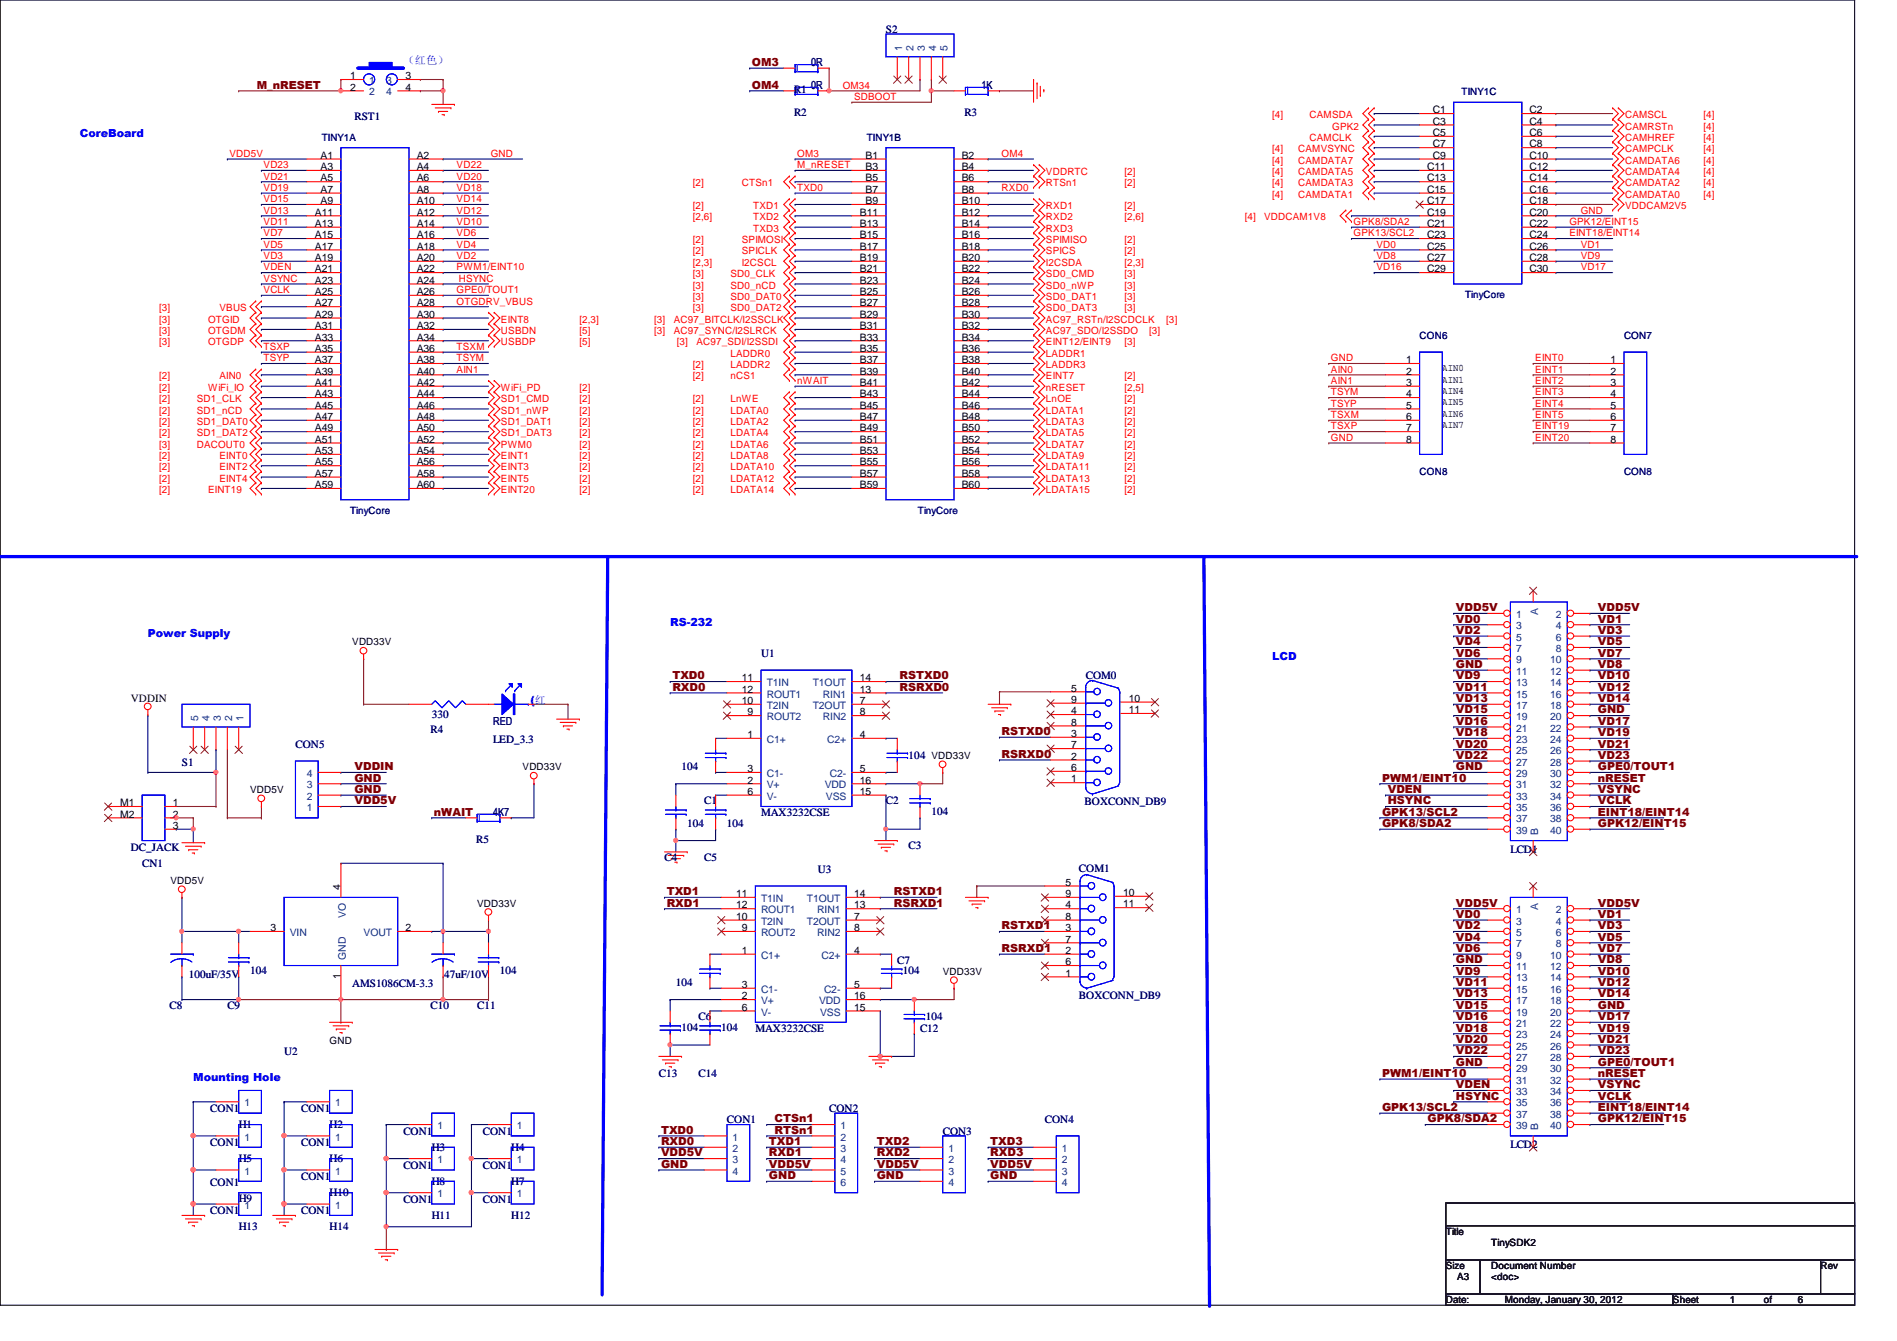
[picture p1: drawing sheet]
<svg xmlns="http://www.w3.org/2000/svg" width="297mm" height="210mm" viewBox="0 0 297 210" stroke-linecap="round" stroke-linejoin="round" font-family="sans-serif">
<defs><g id="words">
<g font-size="1.7" fill="#000080">
<text x="138.7" y="5.1">S2</text>
<text x="127" y="10.4">0R</text>
<text x="124.3" y="14.6">R1</text>
<text x="127" y="13.9">0R</text>
<text x="153.7" y="13.9">1K</text>
<text x="55.5" y="18.8">RST1</text>
<text x="124.3" y="18.1">R2</text>
<text x="151" y="18.1">R3</text>
<text x="119.2" y="102.9">U1</text>
<text x="170" y="106.3">COM0</text>
<text x="67.6" y="112.4">330</text>
<text x="77.2" y="113.5">RED</text>
<text x="28.5" y="120">S1</text>
<text x="46.3" y="117.1">CON5</text>
<text x="67.4" y="114.8">R4</text>
<text x="77.2" y="116.2">LED_3.3</text>
<text x="142.3" y="118.7">104 VDD33V</text>
<text x="106.7" y="120.5">104</text>
<text x="110.3" y="125.9">C1</text>
<text x="138.7" y="125.9">C2</text>
<text x="74.5" y="131.9">R5</text>
<text x="77.2" y="127.7">4K7</text>
<text x="107.6" y="129.4">104</text>
<text x="113.8" y="129.4">104</text>
<text x="119.2" y="127.8">MAX3232CSE</text>
<text x="145.8" y="127.6">104</text>
<text x="169.8" y="126">BOXCONN_DB9</text>
<text x="20.5" y="133.1">DC_JACK</text>
<text x="22.3" y="135.6">CN1</text>
<text x="104.1" y="134.7">C4</text>
<text x="110.3" y="134.7">C5</text>
<text x="128.1" y="136.7">U3</text>
<text x="142.3" y="133">C3</text>
<text x="168.9" y="136.5">COM1</text>
<text x="236.5" y="133.5">LCD1</text>
<text x="29.5" y="153">100uF/35V</text>
<text x="39.2" y="152.5">104</text>
<text x="55.2" y="154.5">AMS1086CM-3.3</text>
<text x="69.6" y="153">47uF/10V</text>
<text x="78.3" y="152.5">104</text>
<text x="105.8" y="154.3">104</text>
<text x="140.5" y="150.9">C7</text>
<text x="141.4" y="152.5">104</text>
<text x="26.5" y="157.9">C8</text>
<text x="35.6" y="157.9">C9</text>
<text x="67.4" y="157.9">C10</text>
<text x="74.7" y="157.9">C11</text>
<text x="106.7" y="161.4">104</text>
<text x="109.4" y="159.6">C6</text>
<text x="112.9" y="161.4">104</text>
<text x="118.3" y="161.6">MAX3232CSE</text>
<text x="144.1" y="161.6">C12</text>
<text x="144.9" y="159.6">104</text>
<text x="168.9" y="156.4">BOXCONN_DB9</text>
<text x="44.5" y="165.1">U2</text>
<text x="103.2" y="168.5">C13</text>
<text x="109.4" y="168.5">C14</text>
<text x="32.9" y="179.4">CON1</text>
<text x="32.9" y="174">CON1</text>
<text x="37.4" y="176.5">H1</text>
<text x="47.2" y="174">CON1</text>
<text x="47.2" y="179.4">CON1</text>
<text x="51.6" y="176.5">H2</text>
<text x="63.2" y="177.6">CON1</text>
<text x="75.6" y="177.6">CON1</text>
<text x="113.8" y="175.8">CON1</text>
<text x="129.8" y="174">CON2</text>
<text x="147.6" y="177.6">CON3</text>
<text x="163.6" y="175.8">CON4</text>
<text x="236.5" y="179.7">LCD2</text>
<text x="32.9" y="185.6">CON1</text>
<text x="37.4" y="181.9">H5</text>
<text x="47.2" y="184.7">CON1</text>
<text x="51.6" y="181.9">H6</text>
<text x="63.2" y="182.9">CON1</text>
<text x="67.6" y="185.4">H8</text>
<text x="67.6" y="180.1">H3</text>
<text x="75.6" y="182.9">CON1</text>
<text x="80" y="180.1">H4</text>
<text x="80" y="185.4">H7</text>
<text x="32.9" y="190">CON1</text>
<text x="37.4" y="188.1">H9</text>
<text x="47.2" y="190">CON1</text>
<text x="51.6" y="187.2">H10</text>
<text x="63.2" y="188.3">CON1</text>
<text x="67.6" y="190.8">H11</text>
<text x="75.6" y="188.3">CON1</text>
<text x="80" y="190.8">H12</text>
<text x="37.4" y="192.5">H13</text>
<text x="51.6" y="192.5">H14</text>
</g>
<g font-size="1.7" fill="#00f">
<text x="63.2" y="10.1">（红红）</text>
<text x="12.5" y="21.5">CoreBoard</text>
<text x="23.2" y="99.7">Power Supply</text>
<text x="104.9" y="97.9">RS-232</text>
<text x="199.2" y="103.3">LCD</text>
<text x="83.1" y="110.2">(红</text>
<text x="30.3" y="169.2">Mounting Hole</text>
</g>
<g font-size="1.7" fill="#800000">
<text x="117.7" y="10.3">OM3</text>
<text x="40.2" y="13.9">M_nRESET</text>
<text x="117.7" y="13.9">OM4</text>
<text x="228" y="95.7">VDD5V</text>
<text x="250.2" y="95.7">VDD5V</text>
<text x="228" y="97.5">VD0</text>
<text x="228" y="99.2">VD2</text>
<text x="228" y="101">VD4</text>
<text x="250.2" y="97.5">VD1</text>
<text x="250.2" y="99.2">VD3</text>
<text x="250.2" y="101">VD5</text>
<text x="105.3" y="106.3">TXD0</text>
<text x="140.8" y="106.3">RSTXD0</text>
<text x="228" y="102.8">VD6</text>
<text x="228" y="104.6">GND</text>
<text x="228" y="106.3">VD9</text>
<text x="250.2" y="102.8">VD7</text>
<text x="250.2" y="104.6">VD8</text>
<text x="250.2" y="106.3">VD10</text>
<text x="105.3" y="108.1">RXD0</text>
<text x="140.8" y="108.1">RSRXD0</text>
<text x="228" y="108.1">VD11</text>
<text x="228" y="109.9">VD13</text>
<text x="228" y="111.7">VD15</text>
<text x="228" y="113.5">VD16</text>
<text x="250.2" y="108.1">VD12</text>
<text x="250.2" y="109.9">VD14</text>
<text x="250.2" y="111.7">GND</text>
<text x="250.2" y="113.5">VD17</text>
<text x="156.8" y="115.1">RSTXD0</text>
<text x="156.8" y="118.6">RSRXD0</text>
<text x="228" y="115.2">VD18</text>
<text x="228" y="117">VD20</text>
<text x="228" y="118.8">VD22</text>
<text x="250.2" y="115.2">VD19</text>
<text x="250.2" y="117">VD21</text>
<text x="250.2" y="118.8">VD23</text>
<text x="55.5" y="120.6">VDDIN</text>
<text x="55.5" y="122.3">GND</text>
<text x="55.5" y="124.1">GND</text>
<text x="55.5" y="125.9">VDD5V</text>
<text x="216.4" y="122.3">PWM1/EINT10</text>
<text x="217.3" y="124.1">VDEN</text>
<text x="217.3" y="125.9">HSYNC</text>
<text x="228" y="120.6">GND</text>
<text x="250.2" y="120.6">GPE0/TOUT1</text>
<text x="250.2" y="122.3">nRESET</text>
<text x="250.2" y="124.1">VSYNC</text>
<text x="250.2" y="125.9">VCLK</text>
<text x="67.9" y="127.7">nWAIT</text>
<text x="216.4" y="127.7">GPK13/SCL2</text>
<text x="216.4" y="129.5">GPK8/SDA2</text>
<text x="250.2" y="127.7">EINT18/EINT14</text>
<text x="250.2" y="129.5">GPK12/EINT15</text>
<text x="104.4" y="140.1">TXD1</text>
<text x="104.4" y="141.9">RXD1</text>
<text x="140" y="140.1">RSTXD1</text>
<text x="140" y="141.9">RSRXD1</text>
<text x="228" y="141.9">VDD5V</text>
<text x="228" y="143.7">VD0</text>
<text x="250.2" y="141.9">VDD5V</text>
<text x="250.2" y="143.7">VD1</text>
<text x="156.8" y="149">RSRXD1</text>
<text x="156.8" y="145.5">RSTXD1</text>
<text x="228" y="145.5">VD2</text>
<text x="228" y="147.2">VD4</text>
<text x="228" y="149">VD6</text>
<text x="250.2" y="145.5">VD3</text>
<text x="250.2" y="147.2">VD5</text>
<text x="250.2" y="149">VD7</text>
<text x="228" y="150.8">GND</text>
<text x="228" y="152.6">VD9</text>
<text x="228" y="154.3">VD11</text>
<text x="250.2" y="150.8">VD8</text>
<text x="250.2" y="152.6">VD10</text>
<text x="250.2" y="154.3">VD12</text>
<text x="228" y="156.1">VD13</text>
<text x="228" y="157.9">VD15</text>
<text x="228" y="159.7">VD16</text>
<text x="228" y="161.5">VD18</text>
<text x="250.2" y="156.1">VD14</text>
<text x="250.2" y="157.9">GND</text>
<text x="250.2" y="159.7">VD17</text>
<text x="250.2" y="161.5">VD19</text>
<text x="228" y="163.2">VD20</text>
<text x="228" y="165">VD22</text>
<text x="228" y="166.8">GND</text>
<text x="250.2" y="163.2">VD21</text>
<text x="250.2" y="165">VD23</text>
<text x="250.2" y="166.8">GPE0/TOUT1</text>
<text x="216.4" y="168.6">PWM1/EINT10</text>
<text x="216.4" y="173.9">GPK13/SCL2</text>
<text x="228" y="170.3">VDEN</text>
<text x="228" y="172.1">HSYNC</text>
<text x="250.2" y="168.6">nRESET</text>
<text x="250.2" y="170.3">VSYNC</text>
<text x="250.2" y="172.1">VCLK</text>
<text x="250.2" y="173.9">EINT18/EINT14</text>
<text x="103.5" y="179.2">RXD0</text>
<text x="103.5" y="177.5">TXD0</text>
<text x="120.4" y="179.2">TXD1</text>
<text x="121.3" y="175.7">CTSn1</text>
<text x="121.3" y="177.5">RTSn1</text>
<text x="137.3" y="179.2">TXD2</text>
<text x="155.1" y="179.2">TXD3</text>
<text x="223.5" y="175.7">GPK8/SDA2</text>
<text x="250.2" y="175.7">GPK12/EINT15</text>
<text x="103.5" y="182.8">GND</text>
<text x="103.5" y="181">VDD5V</text>
<text x="120.4" y="181">RXD1</text>
<text x="120.4" y="182.8">VDD5V</text>
<text x="120.4" y="184.6">GND</text>
<text x="137.3" y="184.6">GND</text>
<text x="137.3" y="182.8">VDD5V</text>
<text x="137.3" y="181">RXD2</text>
<text x="155.1" y="184.6">GND</text>
<text x="155.1" y="182.8">VDD5V</text>
<text x="155.1" y="181">RXD3</text>
</g>
<text font-size="1.7" x="20.5" y="109.9">VDDIN</text>
<g font-size="1.6" fill="#004080">
<text x="141.3" y="8" transform="rotate(-90 141.3 8)">1</text>
<text x="143" y="8" transform="rotate(-90 143 8)">2</text>
<text x="144.8" y="8" transform="rotate(-90 144.8 8)">3</text>
<text x="146.6" y="8" transform="rotate(-90 146.6 8)">4</text>
<text x="148.4" y="8" transform="rotate(-90 148.4 8)">5</text>
<text x="57.8" y="13.2">1</text>
<text x="57.8" y="14.9">2</text>
<text x="60.5" y="13.2">3</text>
<text x="60.5" y="14.9">4</text>
<text x="237.4" y="96.7">1</text>
<text x="237.4" y="98.5">3</text>
<text x="237.4" y="100.3">5</text>
<text x="240.8" y="96.2" transform="rotate(-90 240.8 96.2)">A</text>
<text x="243.6" y="96.7">2</text>
<text x="243.6" y="98.5">4</text>
<text x="243.6" y="100.3">6</text>
<text x="120.1" y="107.4">T1IN</text>
<text x="127.3" y="107.4">T1OUT</text>
<text x="237.4" y="102.1">7</text>
<text x="237.4" y="103.8">9</text>
<text x="237.4" y="105.6">11</text>
<text x="237.4" y="107.4">13</text>
<text x="242.7" y="103.8">10</text>
<text x="242.7" y="105.6">12</text>
<text x="242.7" y="107.4">14</text>
<text x="243.6" y="102.1">8</text>
<text x="31" y="112.9" transform="rotate(-90 31 112.9)">5</text>
<text x="32.8" y="112.9" transform="rotate(-90 32.8 112.9)">4</text>
<text x="34.6" y="112.9" transform="rotate(-90 34.6 112.9)">3</text>
<text x="36.4" y="112.9" transform="rotate(-90 36.4 112.9)">2</text>
<text x="38.1" y="112.9" transform="rotate(-90 38.1 112.9)">1</text>
<text x="120.1" y="109.2">ROUT1</text>
<text x="120.1" y="111">T2IN</text>
<text x="120.1" y="112.7">ROUT2</text>
<text x="127.3" y="111">T2OUT</text>
<text x="128.9" y="109.2">RIN1</text>
<text x="128.9" y="112.7">RIN2</text>
<text x="237.4" y="109.2">15</text>
<text x="237.4" y="111">17</text>
<text x="237.4" y="112.7">19</text>
<text x="242.7" y="109.2">16</text>
<text x="242.7" y="111">18</text>
<text x="242.7" y="112.7">20</text>
<text x="120.1" y="116.3">C1+</text>
<text x="129.5" y="116.3">C2+</text>
<text x="237.4" y="114.5">21</text>
<text x="237.4" y="116.3">23</text>
<text x="237.4" y="118.1">25</text>
<text x="237.4" y="119.8">27</text>
<text x="242.7" y="114.5">22</text>
<text x="242.7" y="116.3">24</text>
<text x="242.7" y="118.1">26</text>
<text x="242.7" y="119.8">28</text>
<text x="48" y="125.2">2</text>
<text x="48" y="123.4">3</text>
<text x="48" y="121.6">4</text>
<text x="120.1" y="121.6">C1-</text>
<text x="120.1" y="123.4">V+</text>
<text x="120.1" y="125.2">V-</text>
<text x="129.2" y="123.4">VDD</text>
<text x="129.3" y="125.2">VSS</text>
<text x="129.9" y="121.6">C2-</text>
<text x="237.4" y="121.6">29</text>
<text x="237.4" y="123.4">31</text>
<text x="237.4" y="125.2">33</text>
<text x="242.7" y="121.6">30</text>
<text x="242.7" y="123.4">32</text>
<text x="242.7" y="125.2">34</text>
<text x="48" y="127">1</text>
<text x="237.4" y="127">35</text>
<text x="237.4" y="128.7">37</text>
<text x="237.4" y="130.5">39</text>
<text x="240.8" y="130.7" transform="rotate(-90 240.8 130.7)">B</text>
<text x="242.7" y="127">36</text>
<text x="242.7" y="128.7">38</text>
<text x="242.7" y="130.5">40</text>
<text x="54.1" y="143.7" transform="rotate(-90 54.1 143.7)">VO</text>
<text x="119.2" y="141.2">T1IN</text>
<text x="119.2" y="143">ROUT1</text>
<text x="126.4" y="141.2">T1OUT</text>
<text x="128" y="143">RIN1</text>
<text x="237.4" y="143">1</text>
<text x="240.8" y="142.5" transform="rotate(-90 240.8 142.5)">A</text>
<text x="243.6" y="143">2</text>
<text x="45.4" y="146.5">VIN</text>
<text x="56.9" y="146.5">VOUT</text>
<text x="119.2" y="144.7">T2IN</text>
<text x="119.2" y="146.5">ROUT2</text>
<text x="126.4" y="144.7">T2OUT</text>
<text x="128" y="146.5">RIN2</text>
<text x="237.4" y="144.7">3</text>
<text x="237.4" y="146.5">5</text>
<text x="237.4" y="148.3">7</text>
<text x="243.6" y="144.7">4</text>
<text x="243.6" y="146.5">6</text>
<text x="243.6" y="148.3">8</text>
<text x="54.1" y="150.2" transform="rotate(-90 54.1 150.2)">GND</text>
<text x="119.2" y="150.1">C1+</text>
<text x="119.2" y="155.4">C1-</text>
<text x="128.6" y="150.1">C2+</text>
<text x="129" y="155.4">C2-</text>
<text x="237.4" y="150.1">9</text>
<text x="237.4" y="151.8">11</text>
<text x="237.4" y="153.6">13</text>
<text x="237.4" y="155.4">15</text>
<text x="242.7" y="150.1">10</text>
<text x="242.7" y="151.8">12</text>
<text x="242.7" y="153.6">14</text>
<text x="242.7" y="155.4">16</text>
<text x="119.2" y="157.2">V+</text>
<text x="119.2" y="159">V-</text>
<text x="128.3" y="157.2">VDD</text>
<text x="128.4" y="159">VSS</text>
<text x="237.4" y="157.2">17</text>
<text x="237.4" y="159">19</text>
<text x="237.4" y="160.7">21</text>
<text x="242.7" y="157.2">18</text>
<text x="242.7" y="159">20</text>
<text x="242.7" y="160.7">22</text>
<text x="237.4" y="162.5">23</text>
<text x="237.4" y="164.3">25</text>
<text x="237.4" y="166.1">27</text>
<text x="237.4" y="167.9">29</text>
<text x="242.7" y="162.5">24</text>
<text x="242.7" y="164.3">26</text>
<text x="242.7" y="166.1">28</text>
<text x="242.7" y="167.9">30</text>
<text x="38.3" y="173.2">1</text>
<text x="52.5" y="173.2">1</text>
<text x="237.4" y="169.6">31</text>
<text x="237.4" y="171.4">33</text>
<text x="237.4" y="173.2">35</text>
<text x="242.7" y="169.6">32</text>
<text x="242.7" y="171.4">34</text>
<text x="242.7" y="173.2">36</text>
<text x="38.3" y="178.5">1</text>
<text x="52.5" y="178.5">1</text>
<text x="68.5" y="176.7">1</text>
<text x="80.9" y="176.7">1</text>
<text x="114.7" y="178.5">1</text>
<text x="131.6" y="176.7">1</text>
<text x="131.6" y="178.5">2</text>
<text x="237.4" y="175">37</text>
<text x="237.4" y="176.7">39</text>
<text x="240.8" y="176.9" transform="rotate(-90 240.8 176.9)">B</text>
<text x="242.7" y="175">38</text>
<text x="242.7" y="176.7">40</text>
<text x="38.3" y="183.9">1</text>
<text x="52.5" y="183.9">1</text>
<text x="68.5" y="182.1">1</text>
<text x="80.9" y="182.1">1</text>
<text x="114.7" y="180.3">2</text>
<text x="114.7" y="182.1">3</text>
<text x="114.7" y="183.9">4</text>
<text x="131.6" y="180.3">3</text>
<text x="131.6" y="182.1">4</text>
<text x="131.6" y="183.9">5</text>
<text x="131.6" y="185.6">6</text>
<text x="148.5" y="180.3">1</text>
<text x="148.5" y="182.1">2</text>
<text x="148.5" y="183.9">3</text>
<text x="148.5" y="185.6">4</text>
<text x="166.3" y="180.3">1</text>
<text x="166.3" y="182.1">2</text>
<text x="166.3" y="183.9">3</text>
<text x="166.3" y="185.6">4</text>
<text x="38.3" y="189.2">1</text>
<text x="52.5" y="189.2">1</text>
<text x="68.5" y="187.4">1</text>
<text x="80.9" y="187.4">1</text>
</g>
<g font-size="1.6">
<text x="54.8" y="12.4">1</text>
<text x="54.8" y="14.2">2</text>
<text x="63.5" y="12.4">3</text>
<text x="63.5" y="14.2">4</text>
<text x="224.4" y="17.7">C1</text>
<text x="239.5" y="17.7">C2</text>
<text x="224.4" y="19.5">C3</text>
<text x="224.4" y="21.3">C5</text>
<text x="224.4" y="23.1">C7</text>
<text x="239.5" y="19.5">C4</text>
<text x="239.5" y="21.3">C6</text>
<text x="239.5" y="23.1">C8</text>
<text x="50.2" y="24.8">A1</text>
<text x="50.2" y="26.6">A3</text>
<text x="50.2" y="28.4">A5</text>
<text x="65.3" y="24.8">A2</text>
<text x="65.3" y="26.6">A4</text>
<text x="65.3" y="28.4">A6</text>
<text x="135.5" y="24.8">B1</text>
<text x="135.5" y="26.6">B3</text>
<text x="135.5" y="28.4">B5</text>
<text x="150.6" y="24.8">B2</text>
<text x="150.6" y="26.6">B4</text>
<text x="150.6" y="28.4">B6</text>
<text x="223.5" y="26.6">C11</text>
<text x="223.5" y="28.4">C13</text>
<text x="224.4" y="24.8">C9</text>
<text x="239.5" y="24.8">C10</text>
<text x="239.5" y="26.6">C12</text>
<text x="239.5" y="28.4">C14</text>
<text x="49.3" y="33.7">A11</text>
<text x="49.3" y="35.5">A13</text>
<text x="50.2" y="30.2">A7</text>
<text x="50.2" y="32">A9</text>
<text x="65.3" y="30.2">A8</text>
<text x="65.3" y="32">A10</text>
<text x="65.3" y="33.7">A12</text>
<text x="65.3" y="35.5">A14</text>
<text x="134.7" y="33.7">B11</text>
<text x="134.7" y="35.5">B13</text>
<text x="135.5" y="30.2">B7</text>
<text x="135.5" y="32">B9</text>
<text x="150.6" y="30.2">B8</text>
<text x="150.6" y="32">B10</text>
<text x="150.6" y="33.7">B12</text>
<text x="150.6" y="35.5">B14</text>
<text x="223.5" y="30.2">C15</text>
<text x="223.5" y="32">C17</text>
<text x="223.5" y="33.7">C19</text>
<text x="223.5" y="35.5">C21</text>
<text x="239.5" y="30.2">C16</text>
<text x="239.5" y="32">C18</text>
<text x="239.5" y="33.7">C20</text>
<text x="239.5" y="35.5">C22</text>
<text x="49.3" y="37.3">A15</text>
<text x="49.3" y="39.1">A17</text>
<text x="49.3" y="40.9">A19</text>
<text x="65.3" y="37.3">A16</text>
<text x="65.3" y="39.1">A18</text>
<text x="65.3" y="40.9">A20</text>
<text x="134.7" y="37.3">B15</text>
<text x="134.7" y="39.1">B17</text>
<text x="134.7" y="40.9">B19</text>
<text x="150.6" y="37.3">B16</text>
<text x="150.6" y="39.1">B18</text>
<text x="150.6" y="40.9">B20</text>
<text x="223.5" y="37.3">C23</text>
<text x="223.5" y="39.1">C25</text>
<text x="223.5" y="40.9">C27</text>
<text x="239.5" y="37.3">C24</text>
<text x="239.5" y="39.1">C26</text>
<text x="239.5" y="40.9">C28</text>
<text x="49.3" y="42.6">A21</text>
<text x="49.3" y="44.4">A23</text>
<text x="49.3" y="46.2">A25</text>
<text x="49.3" y="48">A27</text>
<text x="65.3" y="42.6">A22</text>
<text x="65.3" y="44.4">A24</text>
<text x="65.3" y="46.2">A26</text>
<text x="65.3" y="48">A28</text>
<text x="134.7" y="42.6">B21</text>
<text x="134.7" y="44.4">B23</text>
<text x="134.7" y="46.2">B25</text>
<text x="134.7" y="48">B27</text>
<text x="150.6" y="42.6">B22</text>
<text x="150.6" y="44.4">B24</text>
<text x="150.6" y="46.2">B26</text>
<text x="150.6" y="48">B28</text>
<text x="223.5" y="42.6">C29</text>
<text x="239.5" y="42.6">C30</text>
<text x="49.3" y="49.7">A29</text>
<text x="49.3" y="51.5">A31</text>
<text x="49.3" y="53.3">A33</text>
<text x="65.3" y="49.7">A30</text>
<text x="65.3" y="51.5">A32</text>
<text x="65.3" y="53.3">A34</text>
<text x="134.7" y="49.7">B29</text>
<text x="134.7" y="51.5">B31</text>
<text x="134.7" y="53.3">B33</text>
<text x="150.6" y="49.7">B30</text>
<text x="150.6" y="51.5">B32</text>
<text x="150.6" y="53.3">B34</text>
<text x="49.3" y="55.1">A35</text>
<text x="49.3" y="56.9">A37</text>
<text x="49.3" y="58.6">A39</text>
<text x="65.3" y="55.1">A36</text>
<text x="65.3" y="56.9">A38</text>
<text x="65.3" y="58.6">A40</text>
<text x="134.7" y="55.1">B35</text>
<text x="134.7" y="56.9">B37</text>
<text x="134.7" y="58.6">B39</text>
<text x="150.6" y="55.1">B36</text>
<text x="150.6" y="56.9">B38</text>
<text x="150.6" y="58.6">B40</text>
<text x="220.2" y="56.9">1</text>
<text x="220.2" y="58.6">2</text>
<text x="225.8" y="58.1">AIN0</text>
<text x="225.8" y="59.9">AIN1</text>
<text x="252.2" y="56.9">1</text>
<text x="252.2" y="58.6">2</text>
<text x="49.3" y="60.4">A41</text>
<text x="49.3" y="62.2">A43</text>
<text x="49.3" y="64">A45</text>
<text x="49.3" y="65.7">A47</text>
<text x="65.3" y="60.4">A42</text>
<text x="65.3" y="62.2">A44</text>
<text x="65.3" y="64">A46</text>
<text x="65.3" y="65.7">A48</text>
<text x="134.7" y="60.4">B41</text>
<text x="134.7" y="62.2">B43</text>
<text x="134.7" y="64">B45</text>
<text x="134.7" y="65.7">B47</text>
<text x="150.6" y="60.4">B42</text>
<text x="150.6" y="62.2">B44</text>
<text x="150.6" y="64">B46</text>
<text x="150.6" y="65.7">B48</text>
<text x="220.2" y="60.4">3</text>
<text x="220.2" y="62.2">4</text>
<text x="220.2" y="64">5</text>
<text x="220.2" y="65.7">6</text>
<text x="225.8" y="61.7">AIN4</text>
<text x="225.8" y="63.5">AIN5</text>
<text x="225.8" y="65.2">AIN6</text>
<text x="252.2" y="60.4">3</text>
<text x="252.2" y="62.2">4</text>
<text x="252.2" y="64">5</text>
<text x="252.2" y="65.7">6</text>
<text x="49.3" y="67.5">A49</text>
<text x="49.3" y="69.3">A51</text>
<text x="49.3" y="71.1">A53</text>
<text x="65.3" y="67.5">A50</text>
<text x="65.3" y="69.3">A52</text>
<text x="65.3" y="71.1">A54</text>
<text x="134.7" y="67.5">B49</text>
<text x="134.7" y="69.3">B51</text>
<text x="134.7" y="71.1">B53</text>
<text x="150.6" y="67.5">B50</text>
<text x="150.6" y="69.3">B52</text>
<text x="150.6" y="71.1">B54</text>
<text x="220.2" y="67.5">7</text>
<text x="220.2" y="69.3">8</text>
<text x="225.8" y="67">AIN7</text>
<text x="252.2" y="67.5">7</text>
<text x="252.2" y="69.3">8</text>
<text x="49.3" y="72.9">A55</text>
<text x="49.3" y="74.6">A57</text>
<text x="49.3" y="76.4">A59</text>
<text x="65.3" y="72.9">A56</text>
<text x="65.3" y="74.6">A58</text>
<text x="65.3" y="76.4">A60</text>
<text x="134.7" y="72.9">B55</text>
<text x="134.7" y="74.6">B57</text>
<text x="134.7" y="76.4">B59</text>
<text x="150.6" y="72.9">B56</text>
<text x="150.6" y="74.6">B58</text>
<text x="150.6" y="76.4">B60</text>
<text x="55.2" y="101">VDD33V</text>
<text x="116.2" y="106.6">11</text>
<text x="134.6" y="106.6">14</text>
<text x="116.2" y="108.4">12</text>
<text x="116.2" y="110.2">10</text>
<text x="117" y="112">9</text>
<text x="134.6" y="108.4">13</text>
<text x="134.6" y="110.2">7</text>
<text x="134.6" y="112">8</text>
<text x="167.7" y="108.2">5</text>
<text x="167.7" y="110">9</text>
<text x="167.7" y="111.8">4</text>
<text x="167.7" y="113.6">8</text>
<text x="176.7" y="109.9">10</text>
<text x="176.7" y="111.6">11</text>
<text x="117" y="115.5">1</text>
<text x="134.6" y="115.5">4</text>
<text x="167.7" y="115.4">3</text>
<text x="167.7" y="117.1">7</text>
<text x="167.7" y="118.9">2</text>
<text x="39.2" y="124.1">VDD5V</text>
<text x="81.8" y="120.6">VDD33V</text>
<text x="117" y="120.9">3</text>
<text x="117" y="122.6">2</text>
<text x="117" y="124.4">6</text>
<text x="134.6" y="124.4">15</text>
<text x="134.6" y="120.9">5</text>
<text x="134.6" y="122.6">16</text>
<text x="167.7" y="120.7">6</text>
<text x="167.7" y="122.5">1</text>
<text x="18.8" y="126.2">M1</text>
<text x="18.8" y="128">M2</text>
<text x="27" y="126.2">1</text>
<text x="27" y="128">2</text>
<text x="27" y="129.8">3</text>
<text x="26.7" y="138.3">VDD5V</text>
<text x="53.3" y="139.2" transform="rotate(-90 53.3 139.2)">4</text>
<text x="74.7" y="141.9">VDD33V</text>
<text x="115.3" y="140.4">11</text>
<text x="115.3" y="142.2">12</text>
<text x="115.3" y="144">10</text>
<text x="133.7" y="140.4">14</text>
<text x="133.7" y="142.2">13</text>
<text x="133.7" y="144">7</text>
<text x="166.8" y="138.6">5</text>
<text x="166.8" y="140.4">9</text>
<text x="166.8" y="142.2">4</text>
<text x="166.8" y="144">8</text>
<text x="175.8" y="140.3">10</text>
<text x="175.8" y="142">11</text>
<text x="42.4" y="145.8">3</text>
<text x="63.5" y="145.8">2</text>
<text x="116.2" y="145.8">9</text>
<text x="116.2" y="149.3">1</text>
<text x="133.7" y="145.8">8</text>
<text x="133.7" y="149.3">4</text>
<text x="166.8" y="145.8">3</text>
<text x="166.8" y="147.5">7</text>
<text x="166.8" y="149.3">2</text>
<text x="53.3" y="153.2" transform="rotate(-90 53.3 153.2)">1</text>
<text x="116.2" y="154.6">3</text>
<text x="133.7" y="154.6">5</text>
<text x="147.6" y="152.6">VDD33V</text>
<text x="166.8" y="151.1">6</text>
<text x="166.8" y="152.9">1</text>
<text x="116.2" y="156.4">2</text>
<text x="116.2" y="158.2">6</text>
<text x="133.7" y="158.2">15</text>
<text x="133.7" y="156.4">16</text>
<text x="51.6" y="163.4">GND</text>
<text x="226.4" y="193.3">Title</text>
<text x="233.5" y="195.1">TinySDK2</text>
<text x="226.4" y="198.6">Size</text>
<text x="226.4" y="204">Date:</text>
<text x="228.2" y="200.4">A3</text>
<text x="233.5" y="198.6">Document Number</text>
<text x="233.5" y="200.4">&lt;doc&gt;</text>
<text x="235.6" y="204">Monday, January 30, 2012</text>
<text x="262" y="204">Sheet</text>
<text x="270.8" y="204">1</text>
<text x="276.2" y="204">of</text>
<text x="281.5" y="204">6</text>
<text x="285.1" y="198.6">Rev</text>
</g>
<g font-size="1.6" fill="#f00">
<text x="131.9" y="13.9">OM34</text>
<text x="133.7" y="15.7">SDBOOT</text>
<text x="199.2" y="18.5">[4]</text>
<text x="199.2" y="23.8">[4]</text>
<text x="203.3" y="23.8">CAMVSYNC</text>
<text x="205.1" y="18.5">CAMSDA</text>
<text x="205.1" y="22.1">CAMCLK</text>
<text x="208.6" y="20.3">GPK2</text>
<text x="254.5" y="18.5">CAMSCL</text>
<text x="254.5" y="20.3">CAMRSTn</text>
<text x="254.5" y="22.1">CAMHREF</text>
<text x="254.5" y="23.8">CAMPCLK</text>
<text x="266.7" y="23.8">[4]</text>
<text x="266.7" y="18.5">[4]</text>
<text x="266.7" y="20.3">[4]</text>
<text x="266.7" y="22.1">[4]</text>
<text x="35.9" y="24.6">VDD5V</text>
<text x="41.3" y="28.1">VD21</text>
<text x="41.3" y="29.9">VD19</text>
<text x="41.3" y="26.3">VD23</text>
<text x="71.5" y="28.1">VD20</text>
<text x="71.5" y="29.9">VD18</text>
<text x="71.5" y="26.3">VD22</text>
<text x="76.8" y="24.6">GND</text>
<text x="108.5" y="29.2">[2]</text>
<text x="116.2" y="29.2">CTSn1</text>
<text x="124.8" y="26.3">M_nRESET</text>
<text x="124.8" y="24.6">OM3</text>
<text x="124.8" y="29.9">TXD0</text>
<text x="156.8" y="24.6">OM4</text>
<text x="156.8" y="29.9">RXD0</text>
<text x="163.8" y="27.4">VDDRTC</text>
<text x="163.8" y="29.2">RTSn1</text>
<text x="176.1" y="27.4">[2]</text>
<text x="176.1" y="29.2">[2]</text>
<text x="199.2" y="25.6">[4]</text>
<text x="199.2" y="27.4">[4]</text>
<text x="199.2" y="29.2">[4]</text>
<text x="203.3" y="25.6">CAMDATA7</text>
<text x="203.3" y="27.4">CAMDATA5</text>
<text x="203.3" y="29.2">CAMDATA3</text>
<text x="254.5" y="25.6">CAMDATA6</text>
<text x="254.5" y="27.4">CAMDATA4</text>
<text x="254.5" y="29.2">CAMDATA2</text>
<text x="266.7" y="25.6">[4]</text>
<text x="266.7" y="27.4">[4]</text>
<text x="266.7" y="29.2">[4]</text>
<text x="41.3" y="31.7">VD15</text>
<text x="41.3" y="33.4">VD13</text>
<text x="41.3" y="35.2">VD11</text>
<text x="71.5" y="31.7">VD14</text>
<text x="71.5" y="33.4">VD12</text>
<text x="71.5" y="35.2">VD10</text>
<text x="108.5" y="32.7">[2]</text>
<text x="108.5" y="34.5">[2,6]</text>
<text x="117.9" y="32.7">TXD1</text>
<text x="117.9" y="34.5">TXD2</text>
<text x="163.8" y="32.7">RXD1</text>
<text x="163.8" y="34.5">RXD2</text>
<text x="176.1" y="32.7">[2]</text>
<text x="176.1" y="34.5">[2,6]</text>
<text x="194.9" y="34.5">[4]</text>
<text x="197.9" y="34.5">VDDCAM1V8</text>
<text x="199.2" y="30.9">[4]</text>
<text x="203.3" y="30.9">CAMDATA1</text>
<text x="212" y="35.2">GPK8/SDA2</text>
<text x="245.7" y="35.2">GPK12/EINT15</text>
<text x="247.5" y="33.4">GND</text>
<text x="254.5" y="30.9">CAMDATA0</text>
<text x="254.5" y="32.7">VDDCAM2V5</text>
<text x="266.7" y="30.9">[4]</text>
<text x="41.3" y="38.8">VD5</text>
<text x="41.3" y="40.6">VD3</text>
<text x="41.3" y="37">VD7</text>
<text x="71.5" y="37">VD6</text>
<text x="71.5" y="40.6">VD2</text>
<text x="71.5" y="38.8">VD4</text>
<text x="108.5" y="38.1">[2]</text>
<text x="108.5" y="39.8">[2]</text>
<text x="108.5" y="41.6">[2,3]</text>
<text x="116.2" y="38.1">SPIMOSI</text>
<text x="116.2" y="39.8">SPICLK</text>
<text x="116.2" y="41.6">I2CSCL</text>
<text x="117.9" y="36.3">TXD3</text>
<text x="163.8" y="36.3">RXD3</text>
<text x="163.8" y="38.1">SPIMISO</text>
<text x="163.8" y="39.8">SPICS</text>
<text x="163.8" y="41.6">I2CSDA</text>
<text x="176.1" y="38.1">[2]</text>
<text x="176.1" y="41.6">[2,3]</text>
<text x="176.1" y="39.8">[2]</text>
<text x="212" y="37">GPK13/SCL2</text>
<text x="215.5" y="38.8">VD0</text>
<text x="215.5" y="40.6">VD8</text>
<text x="245.7" y="37">EINT18/EINT14</text>
<text x="247.5" y="38.8">VD1</text>
<text x="247.5" y="40.6">VD9</text>
<text x="41.3" y="45.9">VCLK</text>
<text x="41.3" y="44.1">VSYNC</text>
<text x="41.3" y="42.3">VDEN</text>
<text x="71.5" y="45.9">GPE0/TOUT1</text>
<text x="71.5" y="42.3">PWM1/EINT10</text>
<text x="71.5" y="47.7">OTGDRV_VBUS</text>
<text x="71.8" y="44.1">HSYNC</text>
<text x="108.5" y="43.4">[3]</text>
<text x="108.5" y="45.2">[3]</text>
<text x="108.5" y="46.9">[3]</text>
<text x="114.4" y="43.4">SD0_CLK</text>
<text x="114.4" y="45.2">SD0_nCD</text>
<text x="114.4" y="46.9">SD0_DAT0</text>
<text x="163.8" y="43.4">SD0_CMD</text>
<text x="163.8" y="45.2">SD0_nWP</text>
<text x="163.8" y="46.9">SD0_DAT1</text>
<text x="176.1" y="43.4">[3]</text>
<text x="176.1" y="45.2">[3]</text>
<text x="176.1" y="46.9">[3]</text>
<text x="215.5" y="42.3">VD16</text>
<text x="247.5" y="42.3">VD17</text>
<text x="24.9" y="48.7">[3]</text>
<text x="24.9" y="50.5">[3]</text>
<text x="24.9" y="52.3">[3]</text>
<text x="32.6" y="50.5">OTGID</text>
<text x="32.6" y="52.3">OTGDM</text>
<text x="34.4" y="48.7">VBUS</text>
<text x="78.4" y="50.5">EINT8</text>
<text x="78.4" y="52.3">USBDN</text>
<text x="90.7" y="50.5">[2,3]</text>
<text x="90.7" y="52.3">[5]</text>
<text x="102.4" y="50.5">[3]</text>
<text x="102.4" y="52.3">[3]</text>
<text x="105.5" y="50.5">AC97_BITCLK/I2SSCLK</text>
<text x="105.5" y="52.3">AC97_SYNC/I2SLRCK</text>
<text x="108.5" y="48.7">[3]</text>
<text x="114.4" y="48.7">SD0_DAT2</text>
<text x="163.8" y="48.7">SD0_DAT3</text>
<text x="163.8" y="50.5">AC97_RSTn/I2SCDCLK</text>
<text x="163.8" y="52.3">AC97_SDO/I2SSDO</text>
<text x="176.1" y="48.7">[3]</text>
<text x="180" y="52.3">[3]</text>
<text x="182.6" y="50.5">[3]</text>
<text x="24.9" y="59.4">[2]</text>
<text x="24.9" y="54.1">[3]</text>
<text x="32.6" y="54.1">OTGDP</text>
<text x="34.4" y="59.4">AIN0</text>
<text x="41.3" y="54.8">TSXP</text>
<text x="41.3" y="56.6">TSYP</text>
<text x="71.5" y="58.3">AIN1</text>
<text x="71.5" y="54.8">TSXM</text>
<text x="71.5" y="56.6">TSYM</text>
<text x="78.4" y="54.1">USBDP</text>
<text x="90.7" y="54.1">[5]</text>
<text x="106" y="54.1">[3]</text>
<text x="108.5" y="57.6">[2]</text>
<text x="108.5" y="59.4">[2]</text>
<text x="109" y="54.1">AC97_SDI/I2SSDI</text>
<text x="114.4" y="55.8">LADDR0</text>
<text x="114.4" y="57.6">LADDR2</text>
<text x="114.4" y="59.4">nCS1</text>
<text x="163.8" y="54.1">EINT12/EINT9</text>
<text x="163.8" y="55.8">LADDR1</text>
<text x="163.8" y="57.6">LADDR3</text>
<text x="163.8" y="59.4">EINT7</text>
<text x="176.1" y="54.1">[3]</text>
<text x="176.1" y="59.4">[2]</text>
<text x="208.4" y="56.6">GND</text>
<text x="208.4" y="58.3">AIN0</text>
<text x="240.4" y="56.6">EINT0</text>
<text x="240.4" y="58.3">EINT1</text>
<text x="24.9" y="62.9">[2]</text>
<text x="24.9" y="64.7">[2]</text>
<text x="24.9" y="61.2">[2]</text>
<text x="30.8" y="62.9">SD1_CLK</text>
<text x="30.8" y="64.7">SD1_nCD</text>
<text x="32.6" y="61.2">WiFi_IO</text>
<text x="78.4" y="61.2">WiFi_PD</text>
<text x="78.4" y="62.9">SD1_CMD</text>
<text x="78.4" y="64.7">SD1_nWP</text>
<text x="90.7" y="64.7">[2]</text>
<text x="90.7" y="61.2">[2]</text>
<text x="90.7" y="62.9">[2]</text>
<text x="108.5" y="62.9">[2]</text>
<text x="108.5" y="64.7">[2]</text>
<text x="114.4" y="62.9">LnWE</text>
<text x="114.4" y="64.7">LDATA0</text>
<text x="124.8" y="60.1">nWAIT</text>
<text x="163.8" y="61.2">nRESET</text>
<text x="163.8" y="62.9">LnOE</text>
<text x="163.8" y="64.7">LDATA1</text>
<text x="176.1" y="62.9">[2]</text>
<text x="176.1" y="64.7">[2]</text>
<text x="176.1" y="61.2">[2,5]</text>
<text x="208.4" y="60.1">AIN1</text>
<text x="208.4" y="61.9">TSYM</text>
<text x="208.4" y="63.7">TSYP</text>
<text x="208.4" y="65.4">TSXM</text>
<text x="240.4" y="60.1">EINT2</text>
<text x="240.4" y="61.9">EINT3</text>
<text x="240.4" y="63.7">EINT4</text>
<text x="240.4" y="65.4">EINT5</text>
<text x="24.9" y="71.8">[2]</text>
<text x="24.9" y="66.5">[2]</text>
<text x="24.9" y="68.3">[2]</text>
<text x="24.9" y="70.1">[3]</text>
<text x="30.8" y="66.5">SD1_DAT0</text>
<text x="30.8" y="68.3">SD1_DAT2</text>
<text x="30.8" y="70.1">DACOUT0</text>
<text x="34.4" y="71.8">EINT0</text>
<text x="78.4" y="66.5">SD1_DAT1</text>
<text x="78.4" y="68.3">SD1_DAT3</text>
<text x="78.4" y="70.1">PWM0</text>
<text x="78.4" y="71.8">EINT1</text>
<text x="90.7" y="71.8">[2]</text>
<text x="90.7" y="66.5">[2]</text>
<text x="90.7" y="68.3">[2]</text>
<text x="90.7" y="70.1">[2]</text>
<text x="108.5" y="66.5">[2]</text>
<text x="108.5" y="68.3">[2]</text>
<text x="108.5" y="70.1">[2]</text>
<text x="108.5" y="71.8">[2]</text>
<text x="114.4" y="66.5">LDATA2</text>
<text x="114.4" y="68.3">LDATA4</text>
<text x="114.4" y="70.1">LDATA6</text>
<text x="114.4" y="71.8">LDATA8</text>
<text x="163.8" y="66.5">LDATA3</text>
<text x="163.8" y="68.3">LDATA5</text>
<text x="163.8" y="70.1">LDATA7</text>
<text x="163.8" y="71.8">LDATA9</text>
<text x="176.1" y="66.5">[2]</text>
<text x="176.1" y="68.3">[2]</text>
<text x="176.1" y="70.1">[2]</text>
<text x="176.1" y="71.8">[2]</text>
<text x="208.4" y="67.2">TSXP</text>
<text x="208.4" y="69">GND</text>
<text x="240.4" y="67.2">EINT19</text>
<text x="240.4" y="69">EINT20</text>
<text x="24.9" y="73.6">[2]</text>
<text x="24.9" y="75.4">[2]</text>
<text x="24.9" y="77.2">[2]</text>
<text x="32.6" y="77.2">EINT19</text>
<text x="34.4" y="73.6">EINT2</text>
<text x="34.4" y="75.4">EINT4</text>
<text x="78.4" y="73.6">EINT3</text>
<text x="78.4" y="75.4">EINT5</text>
<text x="78.4" y="77.2">EINT20</text>
<text x="90.7" y="73.6">[2]</text>
<text x="90.7" y="75.4">[2]</text>
<text x="90.7" y="77.2">[2]</text>
<text x="108.5" y="73.6">[2]</text>
<text x="108.5" y="75.4">[2]</text>
<text x="108.5" y="77.2">[2]</text>
<text x="114.4" y="73.6">LDATA10</text>
<text x="114.4" y="75.4">LDATA12</text>
<text x="114.4" y="77.2">LDATA14</text>
<text x="163.8" y="73.6">LDATA11</text>
<text x="163.8" y="75.4">LDATA13</text>
<text x="163.8" y="77.2">LDATA15</text>
<text x="176.1" y="73.6">[2]</text>
<text x="176.1" y="75.4">[2]</text>
<text x="176.1" y="77.2">[2]</text>
</g>
<g font-size="1.6" fill="#000080">
<text x="228.9" y="14.9">TINY1C</text>
<text x="50.4" y="22.1">TINY1A</text>
<text x="135.7" y="22.1">TINY1B</text>
<text x="229.4" y="46.6">TinyCore</text>
<text x="222.3" y="53">CON6</text>
<text x="254.3" y="53">CON7</text>
<text x="222.3" y="74.3">CON8</text>
<text x="254.3" y="74.3">CON8</text>
<text x="54.8" y="80.4">TinyCore</text>
<text x="143.7" y="80.4">TinyCore</text>
</g>
</g></defs>
<path d="M0 0h290.4v204.3h-290.4z" fill="none" stroke="#000" stroke-width=".17"/>
<g fill="none" stroke="#000080" stroke-width=".17">
<path d="M243.6 19.6h.1M243.6 19.6h8.9M35.6 24.9h.1M35.6 24.9h12.4M40.9 39.1h.1M40.9 28.4h.1M40.9 30.2h.1M40.9 32h.1M40.9 33.8h.1M40.9 35.6h.1M40.9 37.3h.1M40.9 26.7h.1"/>
<path d="M40.9 28.4h7.1M40.9 30.2h7.1M40.9 26.7h7.1M40.9 32h7.1M40.9 33.8h7.1M40.9 35.6h7.1M40.9 37.3h7.1M40.9 39.1h7.1M69.4 24.9h.1M69.4 37.3h.1M69.4 28.4h.1M69.4 30.2h.1"/>
<path d="M69.4 32h.1M69.4 33.8h.1M69.4 35.6h.1M69.4 28.4h7.1M69.4 30.2h7.1M69.4 24.9h12.4M69.4 32h7.1M69.4 33.8h7.1M69.4 35.6h7.1M69.4 37.3h7.1M124.5 26.7h.1M124.5 24.9h.1"/>
<path d="M124.5 28.4h.1M124.5 37.3h.1M124.5 39.1h.1M124.5 30.2h.1M124.5 32h.1M124.5 33.8h.1M124.5 35.6h.1M124.5 28.4h8.9M124.5 30.2h8.9M124.5 24.9h8.9M124.5 26.7h8.9M124.5 32h8.9"/>
<path d="M124.5 33.8h8.9M124.5 35.6h8.9M124.5 37.3h8.9M124.5 39.1h8.9M154.7 28.4h.1M154.7 24.9h.1M154.7 30.2h.1M154.7 32h.1M154.7 33.8h.1M154.7 35.6h.1M154.7 37.3h.1M154.7 39.1h.1"/>
<path d="M154.7 26.7h.1M154.7 28.4h7.1M154.7 30.2h7.1M154.7 24.9h7.1M154.7 26.7h7.1M154.7 32h7.1M154.7 33.8h7.1M154.7 35.6h7.1M154.7 37.3h7.1M154.7 39.1h7.1M243.6 28.4h.1M243.6 30.2h.1"/>
<path d="M243.6 21.3h.1M243.6 23.1h.1M243.6 24.9h.1M243.6 26.7h.1M243.6 28.4h8.9M243.6 30.2h8.9M243.6 21.3h8.9M243.6 23.1h8.9M243.6 24.9h8.9M243.6 26.7h8.9M40.9 58.7h.1M40.9 49.8h.1"/>
<path d="M40.9 51.6h.1M40.9 53.3h.1M40.9 55.1h.1M40.9 40.9h.1M40.9 46.2h.1M40.9 48h.1M40.9 56.9h.1M40.9 44.4h.1M40.9 58.7h7.1M40.9 49.8h7.1M40.9 51.6h7.1M40.9 53.3h7.1"/>
<path d="M40.9 46.2h7.1M40.9 44.4h7.1M40.9 40.9h7.1M40.9 55.1h7.1M40.9 56.9h7.1M40.9 48h7.1M69.4 58.7h.1M69.4 46.2h.1M69.4 49.8h.1M69.4 44.4h.1M69.4 42.7h.1M69.4 48h.1"/>
<path d="M69.4 55.1h.1M69.4 56.9h.1M69.4 40.9h.1M69.4 51.6h.1M69.4 53.3h.1M69.4 58.7h7.1M69.4 49.8h7.1M69.4 51.6h7.1M69.4 53.3h7.1M69.4 46.2h7.1M69.4 44.4h7.1M69.4 40.9h7.1"/>
<path d="M69.4 55.1h7.1M69.4 56.9h7.1M69.4 42.7h7.1M69.4 48h7.1M124.5 49.8h.1M124.5 51.6h.1M124.5 53.3h.1M124.5 40.9h.1M124.5 55.1h.1M124.5 56.9h.1M124.5 58.7h.1M124.5 42.7h.1"/>
<path d="M124.5 44.4h.1M124.5 46.2h.1M124.5 48h.1M124.5 58.7h8.9M124.5 49.8h8.9M124.5 51.6h8.9M124.5 53.3h8.9M124.5 46.2h8.9M124.5 44.4h8.9M124.5 40.9h8.9M124.5 55.1h8.9M124.5 56.9h8.9"/>
<path d="M124.5 42.7h8.9M124.5 48h8.9M154.7 49.8h.1M154.7 51.6h.1M154.7 53.3h.1M154.7 58.7h.1M154.7 55.1h.1M154.7 56.9h.1M154.7 42.7h.1M154.7 44.4h.1M154.7 46.2h.1M154.7 48h.1"/>
<path d="M154.7 58.7h7.1M154.7 49.8h7.1M154.7 51.6h7.1M154.7 53.3h7.1M154.7 46.2h7.1M154.7 44.4h7.1M154.7 55.1h7.1M154.7 56.9h7.1M154.7 42.7h7.1M154.7 48h7.1M40.9 69.3h.1M40.9 71.1h.1"/>
<path d="M40.9 72.9h.1M40.9 74.7h.1M40.9 76.5h.1M40.9 62.2h.1M40.9 65.8h.1M40.9 64h.1M40.9 67.6h.1M40.9 69.3h7.1M40.9 71.1h7.1M40.9 72.9h7.1M40.9 74.7h7.1M40.9 76.5h7.1"/>
<path d="M40.9 64h7.1M40.9 65.8h7.1M40.9 67.6h7.1M40.9 62.2h7.1M69.4 71.1h.1M69.4 72.9h.1M69.4 74.7h.1M69.4 76.5h.1M69.4 69.3h.1M69.4 62.2h.1M69.4 65.8h.1M69.4 64h.1"/>
<path d="M69.4 67.6h.1M69.4 60.5h.1M69.4 69.3h7.1M69.4 71.1h7.1M69.4 72.9h7.1M69.4 74.7h7.1M69.4 76.5h7.1M69.4 64h7.1M69.4 65.8h7.1M69.4 67.6h7.1M69.4 62.2h7.1M69.4 60.5h7.1"/>
<path d="M124.5 64h.1M124.5 65.8h.1M124.5 67.6h.1M124.5 62.2h.1M124.5 69.3h.1M124.5 71.1h.1M124.5 72.9h.1M124.5 74.7h.1M124.5 76.5h.1M124.5 60.5h.1M124.5 69.3h8.9M124.5 71.1h8.9"/>
<path d="M124.5 72.9h8.9M124.5 74.7h8.9M124.5 76.5h8.9M124.5 64h8.9M124.5 65.8h8.9M124.5 67.6h8.9M124.5 62.2h8.9M124.5 60.5h8.9M154.7 64h.1M154.7 65.8h.1M154.7 67.6h.1M154.7 62.2h.1"/>
<path d="M154.7 69.3h.1M154.7 71.1h.1M154.7 72.9h.1M154.7 74.7h.1M154.7 76.5h.1M154.7 60.5h.1M154.7 69.3h7.1M154.7 71.1h7.1M154.7 72.9h7.1M154.7 74.7h7.1M154.7 76.5h7.1M154.7 64h7.1"/>
<path d="M154.7 65.8h7.1M154.7 67.6h7.1M154.7 62.2h7.1M154.7 60.5h7.1M112.1 115.6h.1M112.1 115.6h1.7M138.7 115.6h.1M138.7 106.7h.1M138.7 108.5h.1M138.7 115.6h1.8M138.7 106.7h8.9M138.7 108.5h8.9"/>
<path d="M105.8 122.7h.1M105.8 122.7v1.8M112.1 120.9h.1M112.1 124.5h.1M112.1 120.9h1.7M112.1 124.5h1.7M138.7 120.9h.1M138.7 122.7h.1M138.7 120.9h1.8M138.7 122.7h5.4M104.9 156.5h.1M104.9 156.5v1.7"/>
<path d="M111.2 149.4h.1M111.2 154.7h.1M111.2 158.2h.1M111.2 149.4h1.7M111.2 154.7h1.7M111.2 158.2h1.7M137.8 149.4h.1M137.8 154.7h.1M137.8 140.5h.1M137.8 142.2h.1M137.8 149.4h1.8M137.8 154.7h1.8"/>
<path d="M137.8 140.5h8.9M137.8 142.2h8.9"/>
</g>
<circle cx="144" cy="122.7" r=".32" fill="#f0f"/>
<circle cx="144" cy="122.7" r=".32" fill="none" stroke="#f0f" stroke-width=".17"/>
<path d="M40.9 42.7h.1M40.9 42.7h7.1M40.9 60.5h.1M40.9 60.5h7.1M30.3 177.8h.1M30.3 177.8h3.5" fill="none" stroke="#000080" stroke-width=".17"/>
<circle cx="30.2" cy="177.8" r=".32" fill="#f0f"/>
<circle cx="30.2" cy="177.8" r=".32" fill="none" stroke="#f0f" stroke-width=".17"/>
<path d="M30.3 183.1h.1M30.3 183.1h3.5" fill="none" stroke="#000080" stroke-width=".17"/>
<circle cx="30.2" cy="183.1" r=".32" fill="#f0f"/>
<circle cx="30.2" cy="183.1" r=".32" fill="none" stroke="#f0f" stroke-width=".17"/>
<path d="M30.3 188.5h.1M30.3 188.5h3.5" fill="none" stroke="#000080" stroke-width=".17"/>
<circle cx="30.2" cy="188.4" r=".32" fill="#f0f"/>
<circle cx="30.2" cy="188.4" r=".32" fill="none" stroke="#f0f" stroke-width=".17"/>
<path d="M44.5 177.8h.1M44.5 177.8h3.5" fill="none" stroke="#000080" stroke-width=".17"/>
<circle cx="44.5" cy="177.8" r=".32" fill="#f0f"/>
<circle cx="44.5" cy="177.8" r=".32" fill="none" stroke="#f0f" stroke-width=".17"/>
<path d="M44.5 183.1h.1M44.5 183.1h3.5" fill="none" stroke="#000080" stroke-width=".17"/>
<circle cx="44.5" cy="183.1" r=".32" fill="#f0f"/>
<circle cx="44.5" cy="183.1" r=".32" fill="none" stroke="#f0f" stroke-width=".17"/>
<path d="M44.5 188.5h.1M44.5 188.5h3.5" fill="none" stroke="#000080" stroke-width=".17"/>
<circle cx="44.5" cy="188.4" r=".32" fill="#f0f"/>
<circle cx="44.5" cy="188.4" r=".32" fill="none" stroke="#f0f" stroke-width=".17"/>
<path d="M104.9 106.7h.1M104.9 108.5h.1M104.9 106.7h8.9M104.9 108.5h8.9M105.8 122.7h.1M105.8 131.6h.1M105.8 122.7h8M105.8 131.6v1.7M105.8 131.6h6.3" fill="none" stroke="#000080" stroke-width=".17"/>
<circle cx="105.8" cy="131.5" r=".32" fill="#f0f"/>
<circle cx="105.8" cy="131.5" r=".32" fill="none" stroke="#f0f" stroke-width=".17"/>
<path d="M112.1 129.8h.1M112.1 129.8v1.8M138.7 129.8h.1M144.1 128h.1M144.1 128v1.8h-5.4" fill="none" stroke="#000080" stroke-width=".17"/>
<circle cx="138.7" cy="129.8" r=".32" fill="#f0f"/>
<circle cx="138.7" cy="129.8" r=".32" fill="none" stroke="#f0f" stroke-width=".17"/>
<g fill="none" stroke="#000080" stroke-width=".17">
<path d="M156.5 115.4h.1M156.5 115.4h8M138.7 129.8h.1M138.7 129.8v1.8M104.1 140.5h.1M104.1 142.2h.1M104.1 140.5h8.8M104.1 142.2h8.8M104.9 156.5h.1M104.9 156.5h8M137.8 156.5h.1M137.8 156.5h5.4"/>
<path d="M104.9 163.6h.1M104.9 163.6v1.8M137.8 165.4h.1M143.2 161.8h.1M143.2 161.8v3.6h-5.4"/>
</g>
<circle cx="137.8" cy="165.3" r=".32" fill="#f0f"/>
<circle cx="137.8" cy="165.3" r=".32" fill="none" stroke="#f0f" stroke-width=".17"/>
<path d="M137.8 158.2h.1M137.8 158.2v7.2" fill="none" stroke="#000080" stroke-width=".17"/>
<circle cx="137.8" cy="165.3" r=".32" fill="#f0f"/>
<circle cx="137.8" cy="165.3" r=".32" fill="none" stroke="#f0f" stroke-width=".17"/>
<g fill="none" stroke="#000080" stroke-width=".17">
<path d="M117.4 10.7h.1M117.4 14.2h.1M117.4 10.7h5.3M117.4 14.2h5.3M23.2 112h.1M23.2 112v8.9M23.2 120.9h.1M23.2 120.9h10.6M28.5 152.9h.1M28.5 156.5h.1M28.5 152.9v3.6M28.5 156.5h8.9"/>
<path d="M37.4 145.8h.1M37.4 145.8v1.8"/>
</g>
<circle cx="37.4" cy="145.8" r=".32" fill="#f0f"/>
<circle cx="37.4" cy="145.8" r=".32" fill="none" stroke="#f0f" stroke-width=".17"/>
<path d="M60.5 181.4h.1M60.5 181.4h3.5" fill="none" stroke="#000080" stroke-width=".17"/>
<circle cx="60.5" cy="181.3" r=".32" fill="#f0f"/>
<circle cx="60.5" cy="181.3" r=".32" fill="none" stroke="#f0f" stroke-width=".17"/>
<path d="M60.5 186.7h.1M60.5 186.7h3.5" fill="none" stroke="#000080" stroke-width=".17"/>
<circle cx="60.5" cy="186.7" r=".32" fill="#f0f"/>
<circle cx="60.5" cy="186.7" r=".32" fill="none" stroke="#f0f" stroke-width=".17"/>
<g fill="none" stroke="#000080" stroke-width=".17">
<path d="M243.6 33.8h.1M243.6 35.6h.1M243.6 37.3h.1M243.6 39.1h.1M243.6 33.8h8.9M243.6 35.6h8.9M243.6 37.3h8.9M243.6 39.1h8.9M243.6 40.9h.1M243.6 42.7h.1M243.6 40.9h8.9M243.6 42.7h8.9"/>
<path d="M27.6 129.8h.1M27.6 129.8h2.7M30.3 129.8h.1M30.3 129.8v2.1M53.4 120.9h.1M53.4 122.7h.1M53.4 124.5h.1M53.4 126.2h.1M53.4 120.9h7.1M53.4 122.7h7.1M53.4 124.5h7.1M53.4 126.2h7.1"/>
<path d="M67.6 128h.1M67.6 128h5.3M80 128h.1M83.6 122.7h.1M83.6 122.7v5.3h-3.6M120.1 179.6h.1M120.1 176h.1M120.1 177.8h.1M120.1 179.6h7.1M120.1 176h7.1M120.1 177.8h7.1M136.9 179.6h.1"/>
<path d="M136.9 179.6h7.2M154.7 179.6h.1M154.7 179.6h7.1M73.8 186.7h.1M73.8 186.7h2.7M120.1 181.4h.1M120.1 183.1h.1M120.1 184.9h.1M120.1 181.4h7.1M120.1 184.9h7.1M120.1 183.1h7.1M136.9 184.9h.1"/>
<path d="M136.9 183.1h.1M136.9 181.4h.1M136.9 181.4h7.2M136.9 184.9h7.2M136.9 183.1h7.2M154.7 184.9h.1M154.7 183.1h.1M154.7 181.4h.1M154.7 181.4h7.1M154.7 184.9h7.1M154.7 183.1h7.1"/>
</g>
<circle cx="73.8" cy="186.7" r=".32" fill="#f0f"/>
<circle cx="73.8" cy="186.7" r=".32" fill="none" stroke="#f0f" stroke-width=".17"/>
<path d="M73.8 181.4h.1M73.8 181.4h2.7" fill="none" stroke="#000080" stroke-width=".17"/>
<circle cx="73.8" cy="181.3" r=".32" fill="#f0f"/>
<circle cx="73.8" cy="181.3" r=".32" fill="none" stroke="#f0f" stroke-width=".17"/>
<g fill="none" stroke="#000080" stroke-width=".17">
<path d="M227.6 142.2h.1M227.6 144h.1M227.6 145.8h.1M227.6 147.6h.1M227.6 149.4h.1M227.6 151.1h.1M227.6 152.9h.1M227.6 154.7h.1M227.6 156.5h.1M227.6 158.2h.1M227.6 142.2h5.4M227.6 144h5.4"/>
<path d="M227.6 145.8h5.4M227.6 147.6h5.4M227.6 149.4h5.4M227.6 151.1h5.4M227.6 152.9h5.4M227.6 154.7h5.4M227.6 156.5h5.4M227.6 158.2h5.4M249 142.2h.1M249 144h.1M249 145.8h.1M249 147.6h.1"/>
<path d="M249 149.4h.1M249 151.1h.1M249 152.9h.1M249 154.7h.1M249 156.5h.1M249 158.2h.1M249 142.2h6.2M249 144h6.2M249 145.8h6.2M249 147.6h6.2M249 149.4h6.2M249 151.1h6.2"/>
<path d="M249 152.9h6.2M249 154.7h6.2M249 156.5h6.2M249 158.2h6.2M216.1 168.9h.1M216.1 174.2h.1M216.1 168.9h16.9M216.1 174.2h16.9M223.2 176h.1M223.2 176h9.8M227.6 160h.1M227.6 161.8h.1"/>
<path d="M227.6 163.6h.1M227.6 165.4h.1M227.6 167.1h.1M227.6 170.7h.1M227.6 172.5h.1M227.6 160h5.4M227.6 161.8h5.4M227.6 163.6h5.4M227.6 165.4h5.4M227.6 167.1h5.4M227.6 170.7h5.4M227.6 172.5h5.4"/>
<path d="M249 160h.1M249 161.8h.1M249 163.6h.1M249 165.4h.1M249 167.1h.1M249 168.9h.1M249 170.7h.1M249 172.5h.1M249 174.2h.1M249 176h.1M249 160h6.2M249 161.8h6.2"/>
<path d="M249 163.6h6.2M249 165.4h6.2M249 167.1h6.2M249 168.9h6.2M249 170.7h6.2M249 172.5h6.2M249 174.2h11.5M249 176h11.5M30.3 188.5h.1M30.3 188.5v1.7"/>
</g>
<circle cx="30.2" cy="188.4" r=".32" fill="#f0f"/>
<circle cx="30.2" cy="188.4" r=".32" fill="none" stroke="#f0f" stroke-width=".17"/>
<path d="M30.3 183.1h.1M30.3 183.1v5.4" fill="none" stroke="#000080" stroke-width=".17"/>
<circle cx="30.2" cy="188.4" r=".32" fill="#f0f"/>
<circle cx="30.2" cy="188.4" r=".32" fill="none" stroke="#f0f" stroke-width=".17"/>
<circle cx="30.2" cy="183.1" r=".32" fill="#f0f"/>
<circle cx="30.2" cy="183.1" r=".32" fill="none" stroke="#f0f" stroke-width=".17"/>
<path d="M30.3 177.8h.1M30.3 177.8v5.3" fill="none" stroke="#000080" stroke-width=".17"/>
<circle cx="30.2" cy="183.1" r=".32" fill="#f0f"/>
<circle cx="30.2" cy="183.1" r=".32" fill="none" stroke="#f0f" stroke-width=".17"/>
<circle cx="30.2" cy="177.8" r=".32" fill="#f0f"/>
<circle cx="30.2" cy="177.8" r=".32" fill="none" stroke="#f0f" stroke-width=".17"/>
<path d="M30.3 172.5h.1M30.3 172.5v5.3" fill="none" stroke="#000080" stroke-width=".17"/>
<circle cx="30.2" cy="177.8" r=".32" fill="#f0f"/>
<circle cx="30.2" cy="177.8" r=".32" fill="none" stroke="#f0f" stroke-width=".17"/>
<path d="M33.8 117.3h.1M33.8 117.3v3.6M30.3 172.5h.1M30.3 172.5h3.5" fill="none" stroke="#000080" stroke-width=".17"/>
<circle cx="33.8" cy="120.9" r=".32" fill="#f0f"/>
<circle cx="33.8" cy="120.9" r=".32" fill="none" stroke="#f0f" stroke-width=".17"/>
<path d="M44.5 188.5h.1M44.5 188.5v1.7" fill="none" stroke="#000080" stroke-width=".17"/>
<circle cx="44.5" cy="188.4" r=".32" fill="#f0f"/>
<circle cx="44.5" cy="188.4" r=".32" fill="none" stroke="#f0f" stroke-width=".17"/>
<path d="M44.5 183.1h.1M44.5 183.1v5.4" fill="none" stroke="#000080" stroke-width=".17"/>
<circle cx="44.5" cy="188.4" r=".32" fill="#f0f"/>
<circle cx="44.5" cy="188.4" r=".32" fill="none" stroke="#f0f" stroke-width=".17"/>
<circle cx="44.5" cy="183.1" r=".32" fill="#f0f"/>
<circle cx="44.5" cy="183.1" r=".32" fill="none" stroke="#f0f" stroke-width=".17"/>
<path d="M44.5 177.8h.1M44.5 177.8v5.3" fill="none" stroke="#000080" stroke-width=".17"/>
<circle cx="44.5" cy="183.1" r=".32" fill="#f0f"/>
<circle cx="44.5" cy="183.1" r=".32" fill="none" stroke="#f0f" stroke-width=".17"/>
<circle cx="44.5" cy="177.8" r=".32" fill="#f0f"/>
<circle cx="44.5" cy="177.8" r=".32" fill="none" stroke="#f0f" stroke-width=".17"/>
<path d="M44.5 172.5h.1M44.5 172.5v5.3" fill="none" stroke="#000080" stroke-width=".17"/>
<circle cx="44.5" cy="177.8" r=".32" fill="#f0f"/>
<circle cx="44.5" cy="177.8" r=".32" fill="none" stroke="#f0f" stroke-width=".17"/>
<path d="M28.5 145.8h.1M28.5 140.5h.1M28.5 140.5v7.1M28.5 145.8h8.9M44.5 172.5h.1M44.5 172.5h3.5" fill="none" stroke="#000080" stroke-width=".17"/>
<circle cx="28.5" cy="145.8" r=".32" fill="#f0f"/>
<circle cx="28.5" cy="145.8" r=".32" fill="none" stroke="#f0f" stroke-width=".17"/>
<path d="M37.4 145.8h.1M37.4 145.8h1.8M69.4 145.8h7.1M76.5 145.8h.1" fill="none" stroke="#000080" stroke-width=".17"/>
<circle cx="69.4" cy="145.8" r=".32" fill="#f0f"/>
<circle cx="69.4" cy="145.8" r=".32" fill="none" stroke="#f0f" stroke-width=".17"/>
<circle cx="76.5" cy="145.8" r=".32" fill="#f0f"/>
<circle cx="76.5" cy="145.8" r=".32" fill="none" stroke="#f0f" stroke-width=".17"/>
<path d="M53.4 135.1h.1M53.4 135.1h16M69.4 145.8h.1M69.4 145.8v1.8M76.5 145.8h.1M76.5 145.8v1.8M73.8 176h.1M73.8 176h2.7M73.8 176v10.7M73.8 181.4h.1" fill="none" stroke="#000080" stroke-width=".17"/>
<circle cx="73.8" cy="186.7" r=".32" fill="#f0f"/>
<circle cx="73.8" cy="186.7" r=".32" fill="none" stroke="#f0f" stroke-width=".17"/>
<circle cx="73.8" cy="181.3" r=".32" fill="#f0f"/>
<circle cx="73.8" cy="181.3" r=".32" fill="none" stroke="#f0f" stroke-width=".17"/>
<path d="M60.5 192h.1M73.8 186.7h.1M73.8 186.7v5.3h-13.3" fill="none" stroke="#000080" stroke-width=".17"/>
<circle cx="60.5" cy="192" r=".32" fill="#f0f"/>
<circle cx="60.5" cy="192" r=".32" fill="none" stroke="#f0f" stroke-width=".17"/>
<path d="M60.5 181.4h.1M60.5 181.4v5.3" fill="none" stroke="#000080" stroke-width=".17"/>
<circle cx="60.5" cy="186.7" r=".32" fill="#f0f"/>
<circle cx="60.5" cy="186.7" r=".32" fill="none" stroke="#f0f" stroke-width=".17"/>
<circle cx="60.5" cy="181.3" r=".32" fill="#f0f"/>
<circle cx="60.5" cy="181.3" r=".32" fill="none" stroke="#f0f" stroke-width=".17"/>
<path d="M60.5 176h.1M60.5 176v5.4" fill="none" stroke="#000080" stroke-width=".17"/>
<circle cx="60.5" cy="181.3" r=".32" fill="#f0f"/>
<circle cx="60.5" cy="181.3" r=".32" fill="none" stroke="#f0f" stroke-width=".17"/>
<path d="M60.5 176h.1M60.5 176h3.5" fill="none" stroke="#000080" stroke-width=".17"/>
<path d="M37.4 14.2h.1M37.4 14.2h16" fill="none" stroke="#800040" stroke-width=".17"/>
<circle cx="53.4" cy="14.2" r=".32" fill="#f0f"/>
<circle cx="53.4" cy="14.2" r=".32" fill="none" stroke="#f0f" stroke-width=".17"/>
<path d="M65.8 12.4h.1M65.8 12.4h3.6M69.4 14.2h.1M69.4 14.2v2.1M156.5 108.3h.1M156.5 108.3h8M156.5 108.3v1.9" fill="none" stroke="#800040" stroke-width=".17"/>
<circle cx="69.4" cy="14.2" r=".32" fill="#f0f"/>
<circle cx="69.4" cy="14.2" r=".32" fill="none" stroke="#f0f" stroke-width=".17"/>
<path d="M65.8 14.2h.1M69.4 12.4h.1M69.4 12.4v1.8h-3.6M35.6 117.3v10.7M83.6 110.2h.1M83.6 110.2h5.3M88.9 110.2h.1M88.9 110.2v2.4M35.6 128h.1" fill="none" stroke="#800040" stroke-width=".17"/>
<path d="M37.4 152.9h.1M37.4 152.9v3.6" fill="none" stroke="#000080" stroke-width=".17"/>
<circle cx="37.4" cy="156.4" r=".32" fill="#f0f"/>
<circle cx="37.4" cy="156.4" r=".32" fill="none" stroke="#f0f" stroke-width=".17"/>
<path d="M60.5 186.7h.1M60.5 186.7v5.3" fill="none" stroke="#000080" stroke-width=".17"/>
<circle cx="60.5" cy="186.7" r=".32" fill="#f0f"/>
<circle cx="60.5" cy="186.7" r=".32" fill="none" stroke="#f0f" stroke-width=".17"/>
<path d="M37.4 156.5h16M53.4 156.5h.1M53.4 156.5v3.5M53.4 160h.1M60.5 195.6h.1M60.5 192v3.6" fill="none" stroke="#800040" stroke-width=".17"/>
<path d="M69.4 135.1h.1M69.4 135.1v10.7h-1.8M67.6 145.8h.1" fill="none" stroke="#000080" stroke-width=".17"/>
<circle cx="53.4" cy="156.4" r=".32" fill="#f0f"/>
<circle cx="53.4" cy="156.4" r=".32" fill="none" stroke="#f0f" stroke-width=".17"/>
<path d="M53.4 156.5h23.1M69.4 156.5h.1M69.4 152.9h.1M69.4 152.9v3.6M76.5 156.5h.1M76.5 152.9v3.6" fill="none" stroke="#800040" stroke-width=".17"/>
<circle cx="69.4" cy="156.4" r=".32" fill="#f0f"/>
<circle cx="69.4" cy="156.4" r=".32" fill="none" stroke="#f0f" stroke-width=".17"/>
<path d="M53.4 12.4h.1M53.4 12.4v1.8M129.8 10.7h.1M129.8 14.2h.1M129.8 10.7v3.5M129.8 14.2h14.3" fill="none" stroke="#800040" stroke-width=".17"/>
<circle cx="129.8" cy="14.2" r=".32" fill="#f0f"/>
<circle cx="129.8" cy="14.2" r=".32" fill="none" stroke="#f0f" stroke-width=".17"/>
<path d="M144.1 12.4h.1M144.1 12.4v1.8M145.8 12.4h.1M145.8 14.2h.1M145.8 12.4v1.8M145.8 14.2h3.6" fill="none" stroke="#800040" stroke-width=".17"/>
<circle cx="145.8" cy="14.2" r=".32" fill="#f0f"/>
<circle cx="145.8" cy="14.2" r=".32" fill="none" stroke="#f0f" stroke-width=".17"/>
<g fill="none" stroke="#800040" stroke-width=".17">
<path d="M133.4 16h.1M145.8 14.2h.1M145.8 14.2v1.8h-12.4M156.5 14.2h.1M156.5 14.2h5.3M56.9 110.2h.1M56.9 103.1h.1M56.9 110.2h7.1M56.9 103.1v7.1M35.6 128h5.3M40.9 128h.1M40.9 126.2v1.8"/>
<path d="M144.1 122.7h.1M147.6 120.9h.1M147.6 120.9v1.8h-3.5M76.5 145.8h.1M76.5 144v1.8M143.2 156.5h.1M149.4 154.7h.1M149.4 154.7v1.8h-6.2"/>
</g>
<path d="M105.8 129.8h.1M105.8 129.8v1.8M138.7 124.5h.1M138.7 124.5v5.3" fill="none" stroke="#000080" stroke-width=".17"/>
<circle cx="143.1" cy="156.4" r=".32" fill="#f0f"/>
<circle cx="143.1" cy="156.4" r=".32" fill="none" stroke="#f0f" stroke-width=".17"/>
<g fill="none" stroke="#000080" stroke-width=".17">
<path d="M69.4 26.7h.1M69.4 39.1h.1M69.4 26.7h7.1M69.4 39.1h7.1M154.7 40.9h.1M154.7 40.9h7.1M156.5 149.4h.1M156.5 145.8h.1M156.5 149.4h7.1M156.5 145.8h7.1M103.2 179.6h.1M103.2 177.8h.1"/>
<path d="M103.2 179.6h7.1M103.2 177.8h7.1M104.9 163.6h.1M104.9 163.6h6.3M103.2 183.1h.1M103.2 181.4h.1M103.2 183.1h7.1M103.2 181.4h7.1"/>
</g>
<path d="M152.9 138.7h.1M152.9 138.7h10.7M152.9 138.7v1.8" fill="none" stroke="#800040" stroke-width=".17"/>
<circle cx="104.9" cy="163.5" r=".32" fill="#f0f"/>
<circle cx="104.9" cy="163.5" r=".32" fill="none" stroke="#f0f" stroke-width=".17"/>
<g fill="none" stroke="#800040" stroke-width=".17">
<path d="M243.6 17.8h.1M243.6 17.8h8.9M243.6 32h.1M243.6 32h8.9M208.1 56.9h.1M208.1 58.7h.1M208.1 56.9h8.9M208.1 58.7h8.9M240.1 56.9h.1M240.1 58.7h.1M240.1 56.9h8.9M240.1 58.7h8.9"/>
<path d="M208.1 60.5h.1M208.1 62.2h.1M208.1 64h.1M208.1 65.8h.1M208.1 67.6h.1M208.1 69.3h.1M208.1 60.5h8.9M208.1 62.2h8.9M208.1 64h8.9M208.1 65.8h8.9M208.1 67.6h8.9M208.1 69.3h8.9"/>
<path d="M240.1 60.5h.1M240.1 62.2h.1M240.1 64h.1M240.1 65.8h.1M240.1 67.6h.1M240.1 69.3h.1M240.1 60.5h8.9M240.1 62.2h8.9M240.1 64h8.9M240.1 65.8h8.9M240.1 67.6h8.9M240.1 69.3h8.9"/>
<path d="M27.6 126.2h6.2M27.6 128h2.7M30.3 128h.1M30.3 129.8h.1M30.3 128v1.8M33.8 120.9h.1M33.8 126.2h.1M33.8 120.9v5.3"/>
</g>
<g fill="none" stroke="#000080" stroke-width=".17">
<path d="M215.2 17.8h.1M215.2 19.6h.1M215.2 17.8h7.1M215.2 19.6h7.1M211.6 33.8h.1M211.6 35.6h.1M211.6 37.3h.1M211.6 33.8h10.7M211.6 35.6h10.7M211.6 37.3h10.7M215.2 21.3h.1M215.2 23.1h.1"/>
<path d="M215.2 24.9h.1M215.2 26.7h.1M215.2 28.4h.1M215.2 30.2h.1M215.2 39.1h.1M215.2 21.3h7.1M215.2 23.1h7.1M215.2 24.9h7.1M215.2 26.7h7.1M215.2 28.4h7.1M215.2 30.2h7.1M215.2 39.1h7.1"/>
<path d="M215.2 40.9h.1M215.2 42.7h.1M215.2 40.9h7.1M215.2 42.7h7.1M227.6 96h.1M227.6 97.8h.1M227.6 99.6h.1M227.6 96h5.4M227.6 97.8h5.4M227.6 99.6h5.4M249 96h.1M249 97.8h.1"/>
<path d="M249 99.6h.1M249 96h6.2M249 97.8h6.2M249 99.6h6.2M156.5 119h.1M156.5 119h8M227.6 101.3h.1M227.6 103.1h.1M227.6 104.9h.1M227.6 106.7h.1M227.6 108.5h.1M227.6 110.2h.1"/>
<path d="M227.6 112h.1M227.6 113.8h.1M227.6 115.6h.1M227.6 117.3h.1M227.6 119.1h.1M227.6 101.3h5.4M227.6 103.1h5.4M227.6 104.9h5.4M227.6 106.7h5.4M227.6 108.5h5.4M227.6 110.2h5.4M227.6 112h5.4"/>
<path d="M227.6 113.8h5.4M227.6 115.6h5.4M227.6 117.3h5.4M227.6 119.1h5.4M249 101.3h.1M249 103.1h.1M249 104.9h.1M249 106.7h.1M249 108.5h.1M249 110.2h.1M249 112h.1M249 113.8h.1"/>
<path d="M249 115.6h.1M249 117.3h.1M249 119.1h.1M249 101.3h6.2M249 103.1h6.2M249 104.9h6.2M249 106.7h6.2M249 108.5h6.2M249 110.2h6.2M249 112h6.2M249 113.8h6.2M249 115.6h6.2"/>
<path d="M249 117.3h6.2M249 119.1h6.2M216.1 122.7h.1M216.1 128h.1M216.1 129.8h.1M216.1 122.7h16.9M216.1 128h16.9M216.1 129.8h16.9M217 124.5h.1M217 126.2h.1M217 124.5h16M217 126.2h16"/>
<path d="M227.6 120.9h.1M227.6 120.9h5.4M249 120.9h.1M249 122.7h.1M249 124.5h.1M249 126.2h.1M249 128h.1M249 129.8h.1M249 120.9h6.2M249 122.7h6.2M249 124.5h6.2M249 126.2h6.2"/>
<path d="M249 128h11.5M249 129.8h11.5"/>
</g>
<circle cx="30.2" cy="129.8" r=".32" fill="#f0f"/>
<circle cx="30.2" cy="129.8" r=".32" fill="none" stroke="#f0f" stroke-width=".17"/>
<path d="M26.7 128h.9M27.6 128h.1" fill="none" stroke="#800040" stroke-width=".17"/>
<circle cx="27.6" cy="128" r=".32" fill="#f0f"/>
<circle cx="27.6" cy="128" r=".32" fill="none" stroke="#f0f" stroke-width=".17"/>
<g fill="none" stroke="#f00" stroke-width=".17">
<path d="M67.6 16.3h3.6M68.2 16.9h2.4M68.7 17.4h.1M68.7 17.4h1.4M69.2 17.9h.4M69.6 17.9h.1M70.6 16.9h.1M71.2 16.3h.1M161.8 12.4h.1M161.8 12.4v3.6M162.4 13h.1M162.4 13v2.5"/>
<path d="M162.9 14.9h.1M162.9 13.5v1.4M163.4 14.1h.1M163.4 14.1v.3M214.3 16.9h.1M214.3 18.7h.1M214.3 16.9l-.9 .9 .9 .9M214.3 18.7l-.9 .9 .9 .8M215.2 16.9h.1M215.2 18.7h.1M215.2 16.9l-.9 .9 .9 .9M215.2 18.7l-.9 .9 .9 .8"/>
<path d="M252.5 16.9h.1M252.5 18.7h.1M252.5 16.9l.9 .9-.9 .9M252.5 18.7l.9 .9-.9 .8M253.4 16.9h.1M253.4 18.7h.1M253.4 16.9l.9 .9-.9 .9M253.4 18.7l.9 .9-.9 .8M123.6 27.6h.1M123.6 29.3h.1M123.6 31.1h.1M123.6 32.9h.1"/>
<path d="M123.6 34.7h.1M123.6 36.4h.1M123.6 38.2h.1M123.6 27.6l-.9 .8 .9 .9M123.6 31.1l-.9 .9 .9 .9M123.6 32.9l-.9 .9 .9 .9M123.6 34.7l-.9 .9 .9 .8M123.6 36.4l-.9 .9 .9 .9M123.6 38.2l-.9 .9 .9 .9M124.5 27.6h.1M124.5 29.3h.1M124.5 31.1h.1"/>
<path d="M124.5 32.9h.1M124.5 34.7h.1M124.5 36.4h.1M124.5 38.2h.1M124.5 27.6l-.9 .8 .9 .9M124.5 31.1l-.9 .9 .9 .9M124.5 32.9l-.9 .9 .9 .9M124.5 34.7l-.9 .9 .9 .8M124.5 36.4l-.9 .9 .9 .9M124.5 38.2l-.9 .9 .9 .9M161.8 25.8h.1M161.8 27.6h.1"/>
<path d="M161.8 29.3h.1M161.8 31.1h.1M161.8 32.9h.1M161.8 34.7h.1M161.8 36.4h.1M161.8 38.2h.1M161.8 31.1l.9 .9-.9 .9M161.8 32.9l.9 .9-.9 .9M161.8 34.7l.9 .9-.9 .8M161.8 36.4l.9 .9-.9 .9M161.8 25.8l.9 .9-.9 .9M161.8 27.6l.9 .8-.9 .9"/>
<path d="M161.8 38.2l.9 .9-.9 .9M162.7 25.8h.1M162.7 27.6h.1M162.7 29.3h.1M162.7 31.1h.1M162.7 32.9h.1M162.7 34.7h.1M162.7 36.4h.1M162.7 38.2h.1M162.7 31.1l.9 .9-.9 .9M162.7 32.9l.9 .9-.9 .9M162.7 34.7l.9 .9-.9 .8"/>
<path d="M162.7 25.8l.9 .9-.9 .9M162.7 27.6l.9 .8-.9 .9M162.7 36.4l.9 .9-.9 .9M162.7 38.2l.9 .9-.9 .9M210.7 32.9h.1M210.7 34.7h.1M210.7 32.9l-.9 .9 .9 .9M211.6 32.9h.1M211.6 34.7h.1M211.6 32.9l-.9 .9 .9 .9M214.3 20.4h.1M214.3 22.2h.1"/>
<path d="M214.3 24h.1M214.3 25.8h.1M214.3 27.6h.1M214.3 29.3h.1M214.3 31.1h.1M214.3 22.2l-.9 .9 .9 .9M214.3 24l-.9 .9 .9 .9M214.3 25.8l-.9 .9 .9 .9M214.3 20.4l-.9 .9 .9 .9M214.3 27.6l-.9 .8 .9 .9M214.3 29.3l-.9 .9 .9 .9M215.2 20.4h.1"/>
<path d="M215.2 22.2h.1M215.2 24h.1M215.2 25.8h.1M215.2 27.6h.1M215.2 29.3h.1M215.2 31.1h.1M215.2 22.2l-.9 .9 .9 .9M215.2 24l-.9 .9 .9 .9M215.2 20.4l-.9 .9 .9 .9M215.2 25.8l-.9 .9 .9 .9M215.2 27.6l-.9 .8 .9 .9M215.2 29.3l-.9 .9 .9 .9"/>
<path d="M252.5 20.4h.1M252.5 22.2h.1M252.5 24h.1M252.5 25.8h.1M252.5 27.6h.1M252.5 29.3h.1M252.5 31.1h.1M252.5 32.9h.1M252.5 20.4l.9 .9-.9 .9M252.5 22.2l.9 .9-.9 .9M252.5 24l.9 .9-.9 .9M252.5 25.8l.9 .9-.9 .9"/>
<path d="M252.5 27.6l.9 .8-.9 .9M252.5 29.3l.9 .9-.9 .9M252.5 31.1l.9 .9-.9 .9M253.4 20.4h.1M253.4 22.2h.1M253.4 24h.1M253.4 25.8h.1M253.4 27.6h.1M253.4 29.3h.1M253.4 31.1h.1M253.4 32.9h.1M253.4 20.4l.9 .9-.9 .9"/>
<path d="M253.4 22.2l.9 .9-.9 .9M253.4 24l.9 .9-.9 .9M253.4 25.8l.9 .9-.9 .9M253.4 27.6l.9 .8-.9 .9M253.4 29.3l.9 .9-.9 .9M253.4 31.1l.9 .9-.9 .9M40 47.1h.1M40 48.9h.1M40 50.7h.1M40 52.5h.1M40 54.2h.1M40 57.8h.1"/>
<path d="M40 59.6h.1M40 47.1l-.8 .9 .8 .9M40 48.9l-.8 .9 .8 .9M40 50.7l-.8 .9 .8 .9M40 52.5l-.8 .8 .8 .9M40 57.8l-.8 .9 .8 .9M40 59.6l-.8 .9 .8 .8M40.9 47.1h.1M40.9 48.9h.1M40.9 50.7h.1M40.9 52.5h.1M40.9 54.2h.1"/>
<path d="M40.9 57.8h.1M40.9 59.6h.1M40.9 47.1l-.9 .9 .9 .9M40.9 48.9l-.9 .9 .9 .9M40.9 50.7l-.9 .9 .9 .9M40.9 52.5l-.9 .8 .9 .9M40.9 57.8l-.9 .9 .9 .9M40.9 59.6l-.9 .9 .9 .8M76.5 48.9h.1M76.5 50.7h.1M76.5 52.5h.1M76.5 54.2h.1"/>
<path d="M76.5 59.6h.1M76.5 48.9l.9 .9-.9 .9M76.5 50.7l.9 .9-.9 .9M76.5 52.5l.9 .8-.9 .9M76.5 59.6l.9 .9-.9 .8M77.4 48.9h.1M77.4 50.7h.1M77.4 52.5h.1M77.4 54.2h.1M77.4 59.6h.1M77.4 48.9l.9 .9-.9 .9M77.4 50.7l.9 .9-.9 .9"/>
<path d="M77.4 52.5l.9 .8-.9 .9M77.4 59.6l.9 .9-.9 .8M123.6 40h.1M123.6 41.8h.1M123.6 43.6h.1M123.6 45.3h.1M123.6 47.1h.1M123.6 48.9h.1M123.6 50.7h.1M123.6 52.5h.1M123.6 54.2h.1M123.6 56h.1"/>
<path d="M123.6 57.8h.1M123.6 59.6h.1M123.6 40l-.9 .9 .9 .9M123.6 41.8l-.9 .9 .9 .9M123.6 43.6l-.9 .8 .9 .9M123.6 45.3l-.9 .9 .9 .9M123.6 47.1l-.9 .9 .9 .9M123.6 48.9l-.9 .9 .9 .9M123.6 50.7l-.9 .9 .9 .9M123.6 52.5l-.9 .8 .9 .9M123.6 54.2l-.9 .9 .9 .9M123.6 56l-.9 .9 .9 .9"/>
<path d="M123.6 57.8l-.9 .9 .9 .9M124.5 40h.1M124.5 41.8h.1M124.5 43.6h.1M124.5 45.3h.1M124.5 47.1h.1M124.5 48.9h.1M124.5 50.7h.1M124.5 52.5h.1M124.5 54.2h.1M124.5 56h.1M124.5 57.8h.1"/>
<path d="M124.5 59.6h.1M124.5 40l-.9 .9 .9 .9M124.5 41.8l-.9 .9 .9 .9M124.5 43.6l-.9 .8 .9 .9M124.5 45.3l-.9 .9 .9 .9M124.5 47.1l-.9 .9 .9 .9M124.5 48.9l-.9 .9 .9 .9M124.5 50.7l-.9 .9 .9 .9M124.5 52.5l-.9 .8 .9 .9M124.5 54.2l-.9 .9 .9 .9M124.5 56l-.9 .9 .9 .9M124.5 57.8l-.9 .9 .9 .9"/>
<path d="M161.8 40h.1M161.8 41.8h.1M161.8 43.6h.1M161.8 45.3h.1M161.8 47.1h.1M161.8 48.9h.1M161.8 50.7h.1M161.8 52.5h.1M161.8 54.2h.1M161.8 56h.1M161.8 57.8h.1M161.8 59.6h.1"/>
<path d="M161.8 40l.9 .9-.9 .9M161.8 41.8l.9 .9-.9 .9M161.8 43.6l.9 .8-.9 .9M161.8 45.3l.9 .9-.9 .9M161.8 47.1l.9 .9-.9 .9M161.8 48.9l.9 .9-.9 .9M161.8 50.7l.9 .9-.9 .9M161.8 52.5l.9 .8-.9 .9M161.8 54.2l.9 .9-.9 .9M161.8 56l.9 .9-.9 .9M161.8 57.8l.9 .9-.9 .9M161.8 59.6l.9 .9-.9 .8"/>
<path d="M162.7 40h.1M162.7 41.8h.1M162.7 43.6h.1M162.7 45.3h.1M162.7 47.1h.1M162.7 48.9h.1M162.7 50.7h.1M162.7 52.5h.1M162.7 54.2h.1M162.7 56h.1M162.7 57.8h.1M162.7 59.6h.1"/>
<path d="M162.7 40l.9 .9-.9 .9M162.7 41.8l.9 .9-.9 .9M162.7 43.6l.9 .8-.9 .9M162.7 45.3l.9 .9-.9 .9M162.7 47.1l.9 .9-.9 .9M162.7 48.9l.9 .9-.9 .9M162.7 50.7l.9 .9-.9 .9M162.7 52.5l.9 .8-.9 .9M162.7 54.2l.9 .9-.9 .9M162.7 56l.9 .9-.9 .9M162.7 57.8l.9 .9-.9 .9M162.7 59.6l.9 .9-.9 .8"/>
<path d="M40 61.3h.1M40 63.1h.1M40 64.9h.1M40 66.7h.1M40 68.5h.1M40 70.2h.1M40 72h.1M40 73.8h.1M40 75.6h.1M40 77.3h.1M40 61.3l-.8 .9 .8 .9M40 63.1l-.8 .9 .8 .9"/>
<path d="M40 64.9l-.8 .9 .8 .9M40 66.7l-.8 .9 .8 .9M40 68.5l-.8 .8 .8 .9M40 70.2l-.8 .9 .8 .9M40 72l-.8 .9 .8 .9M40 73.8l-.8 .9 .8 .9M40 75.6l-.8 .9 .8 .8M40.9 61.3h.1M40.9 63.1h.1M40.9 64.9h.1M40.9 66.7h.1M40.9 68.5h.1"/>
<path d="M40.9 70.2h.1M40.9 72h.1M40.9 73.8h.1M40.9 75.6h.1M40.9 77.3h.1M40.9 61.3l-.9 .9 .9 .9M40.9 63.1l-.9 .9 .9 .9M40.9 64.9l-.9 .9 .9 .9M40.9 66.7l-.9 .9 .9 .9M40.9 68.5l-.9 .8 .9 .9M40.9 70.2l-.9 .9 .9 .9M40.9 72l-.9 .9 .9 .9"/>
<path d="M40.9 73.8l-.9 .9 .9 .9M40.9 75.6l-.9 .9 .9 .8M76.5 61.3h.1M76.5 63.1h.1M76.5 64.9h.1M76.5 66.7h.1M76.5 68.5h.1M76.5 70.2h.1M76.5 72h.1M76.5 73.8h.1M76.5 75.6h.1M76.5 77.3h.1"/>
<path d="M76.5 61.3l.9 .9-.9 .9M76.5 63.1l.9 .9-.9 .9M76.5 64.9l.9 .9-.9 .9M76.5 66.7l.9 .9-.9 .9M76.5 68.5l.9 .8-.9 .9M76.5 70.2l.9 .9-.9 .9M76.5 72l.9 .9-.9 .9M76.5 73.8l.9 .9-.9 .9M76.5 75.6l.9 .9-.9 .8M77.4 61.3h.1M77.4 63.1h.1M77.4 64.9h.1"/>
<path d="M77.4 66.7h.1M77.4 68.5h.1M77.4 70.2h.1M77.4 72h.1M77.4 73.8h.1M77.4 75.6h.1M77.4 77.3h.1M77.4 61.3l.9 .9-.9 .9M77.4 63.1l.9 .9-.9 .9M77.4 64.9l.9 .9-.9 .9M77.4 66.7l.9 .9-.9 .9M77.4 68.5l.9 .8-.9 .9"/>
<path d="M77.4 70.2l.9 .9-.9 .9M77.4 72l.9 .9-.9 .9M77.4 73.8l.9 .9-.9 .9M77.4 75.6l.9 .9-.9 .8M123.6 61.3h.1M123.6 63.1h.1M123.6 64.9h.1M123.6 66.7h.1M123.6 68.5h.1M123.6 70.2h.1M123.6 72h.1M123.6 73.8h.1"/>
<path d="M123.6 75.6h.1M123.6 77.3h.1M123.6 61.3l-.9 .9 .9 .9M123.6 63.1l-.9 .9 .9 .9M123.6 64.9l-.9 .9 .9 .9M123.6 66.7l-.9 .9 .9 .9M123.6 68.5l-.9 .8 .9 .9M123.6 70.2l-.9 .9 .9 .9M123.6 72l-.9 .9 .9 .9M123.6 73.8l-.9 .9 .9 .9M123.6 75.6l-.9 .9 .9 .8M124.5 61.3h.1"/>
<path d="M124.5 63.1h.1M124.5 64.9h.1M124.5 66.7h.1M124.5 68.5h.1M124.5 70.2h.1M124.5 72h.1M124.5 73.8h.1M124.5 75.6h.1M124.5 77.3h.1M124.5 61.3l-.9 .9 .9 .9M124.5 63.1l-.9 .9 .9 .9M124.5 64.9l-.9 .9 .9 .9"/>
<path d="M124.5 66.7l-.9 .9 .9 .9M124.5 68.5l-.9 .8 .9 .9M124.5 70.2l-.9 .9 .9 .9M124.5 72l-.9 .9 .9 .9M124.5 73.8l-.9 .9 .9 .9M124.5 75.6l-.9 .9 .9 .8M161.8 61.3h.1M161.8 63.1h.1M161.8 64.9h.1M161.8 66.7h.1M161.8 68.5h.1M161.8 70.2h.1"/>
<path d="M161.8 72h.1M161.8 73.8h.1M161.8 75.6h.1M161.8 77.3h.1M161.8 61.3l.9 .9-.9 .9M161.8 63.1l.9 .9-.9 .9M161.8 64.9l.9 .9-.9 .9M161.8 66.7l.9 .9-.9 .9M161.8 68.5l.9 .8-.9 .9M161.8 70.2l.9 .9-.9 .9M161.8 72l.9 .9-.9 .9M161.8 73.8l.9 .9-.9 .9"/>
<path d="M161.8 75.6l.9 .9-.9 .8M162.7 61.3h.1M162.7 63.1h.1M162.7 64.9h.1M162.7 66.7h.1M162.7 68.5h.1M162.7 70.2h.1M162.7 72h.1M162.7 73.8h.1M162.7 75.6h.1M162.7 77.3h.1M162.7 61.3l.9 .9-.9 .9"/>
<path d="M162.7 63.1l.9 .9-.9 .9M162.7 64.9l.9 .9-.9 .9M162.7 66.7l.9 .9-.9 .9M162.7 68.5l.9 .8-.9 .9M162.7 70.2l.9 .9-.9 .9M162.7 72l.9 .9-.9 .9M162.7 73.8l.9 .9-.9 .9M162.7 75.6l.9 .9-.9 .8M23.2 111.8h.1M23.2 111.1v.7M56.9 103.1h.1M56.9 102.4v.7"/>
<path d="M87.2 112.6h3.5M87.7 113.1h2.5M88.2 113.6h.1M88.2 113.6h1.5M88.8 114.1h.3M89.1 114.1h.1M90.2 113.1h.1M90.7 112.6h.1M154.7 110.2h3.6M155.3 110.8h2.4M155.8 111.3h.1M155.8 111.3h1.4"/>
<path d="M156.3 111.8h.4M156.7 111.8h.1M157.7 110.8h.1M158.3 110.2h.1M28.5 131.9h3.5M28.5 139.7v.8M29 132.5h2.5M29.5 133h.1M29.5 133h1.5M30.1 133.5h.3M30.4 133.5h.1M31.5 132.5h.1"/>
<path d="M32 131.9h.1M40.9 126.2h.1M40.9 125.5v.7M83.6 122.7h.1M83.6 122v.7M104.1 133.3h3.5M104.6 133.9h2.5M105.1 134.4h.1M105.1 134.4h1.4M105.7 135h.3M106 135h.1M107.1 133.9h.1"/>
<path d="M107.6 133.3h.1M136.9 131.6h3.6M137.5 132.1h2.5M138 132.6h.1M138 132.6h1.4M138.6 133.2h.3M138.9 133.2h.1M140 132.1h.1M140.5 131.6h.1M147.6 120.9h.1M147.6 120.2v.7M28.5 140.5h.1"/>
<path d="M76.5 144h.1M76.5 143.3v.7M149.4 154.7h.1M149.4 154v.7M151.2 140.5h3.5M151.7 141h2.5M152.2 141.5h.1M152.2 141.5h1.5M152.8 142.1h.3M153.1 142.1h.1M154.2 141h.1M154.7 140.5h.1"/>
<path d="M51.6 160h3.6M52.2 160.6h2.4M52.7 161.1h.1M52.7 161.1h1.4M53.2 161.6h.3M53.5 161.6h.1M54.6 160.6h.1M55.2 160h.1M103.2 165.4h3.5M103.7 165.9h2.5M104.2 166.4h.1M104.2 166.4h1.5"/>
<path d="M104.8 167h.3M105.1 167h.1M106.2 165.9h.1M106.7 165.4h.1M136.1 165.4h3.5M136.6 165.9h2.5M137.1 166.4h.1M137.1 166.4h1.5M137.7 167h.3M138 167h.1M139.1 165.9h.1M139.6 165.4h.1"/>
<path d="M28.5 190.2h3.5M29 190.8h2.5M29.5 191.3h.1M29.5 191.3h1.5M30.1 191.9h.3M30.4 191.9h.1M31.5 190.8h.1M32 190.2h.1M42.7 190.2h3.6M43.3 190.8h2.4M43.8 191.3h.1M43.8 191.3h1.4"/>
<path d="M44.3 191.9h.4M44.7 191.9h.1M45.7 190.8h.1M46.3 190.2h.1M58.7 195.6h3.6M59.3 196.1h2.4M59.8 196.6h.1M59.8 196.6h1.4M60.3 197.2h.4M60.7 197.2h.1M61.7 196.1h.1M62.3 195.6h.1"/>
<circle cx="23.1" cy="110.6" r=".52"/>
<circle cx="56.9" cy="101.8" r=".52"/>
<circle cx="147.6" cy="119.6" r=".52"/>
<circle cx="28.5" cy="139.2" r=".52"/>
<circle cx="40.9" cy="125" r=".52"/>
<circle cx="83.6" cy="121.4" r=".52"/>
<circle cx="76.5" cy="142.7" r=".52"/>
<circle cx="149.4" cy="153.4" r=".52"/>
</g>
<path d="M226.4 188.3h64v3.6h-64zM226.4 191.9h64v5.3h-64zM226.4 197.2h5.3v5.3h-5.3zM231.7 197.2h53.4v5.3h-53.4zM285.1 197.2h5.3v5.3h-5.3zM226.4 202.5h35.6v1.8h-35.6zM262 202.5h28.4v1.8h-28.4z" fill="none" stroke="#000" stroke-width=".17"/>
<path d="M0 87.1h290.7M95.2 87.1l-.9 115.6M188.5 87.1l.9 117.4" fill="none" stroke="#00f" stroke-width=".51"/>
<path d="M77.4 110.2h5.3M79.2 108.1h.1M79.9 107.4l-.7 .7M80.6 108.1h.1M81.3 107.4l-.7 .7M82.7 110.2h.1" fill="none" stroke="#00f" stroke-width=".17"/>
<path d="M78.6 108.6l1.8 1.6-1.8 1.6z" fill="#00f"/>
<path d="M78.6 108.6l1.8 1.6-1.8 1.6zM80.4 108.6h.2v3.2h-.2z" fill="none" stroke="#00f" stroke-width=".17"/>
<path d="M80.5 108.6v3.2" fill="none" stroke="#00f" stroke-width=".21"/>
<path d="M81.1 107h.6v.6z" fill="#00f"/>
<path d="M81.1 107h.6v.6z" fill="none" stroke="#00f" stroke-width=".17"/>
<path d="M79.7 107h.5v.6z" fill="#00f"/>
<path d="M77.4 110.2h5.3M79.2 108.1h.1M79.7 107h.5v.6zM79.9 107.4l-.7 .7M80.6 108.1h.1M81.3 107.4l-.7 .7M82.7 110.2h.1" fill="none" stroke="#00f" stroke-width=".17"/>
<path d="M78.6 108.6l1.8 1.6-1.8 1.6z" fill="#00f"/>
<path d="M78.6 108.6l1.8 1.6-1.8 1.6zM80.4 108.6h.2v3.2h-.2z" fill="none" stroke="#00f" stroke-width=".17"/>
<path d="M80.5 108.6v3.2" fill="none" stroke="#00f" stroke-width=".21"/>
<path d="M81.1 107h.6v.6z" fill="#00f"/>
<path d="M81.1 107h.6v.6z" fill="none" stroke="#00f" stroke-width=".17"/>
<path d="M79.7 107h.5v.6z" fill="#00f"/>
<g fill="none" stroke="#00f" stroke-width=".17">
<path d="M124.5 14.8h.1M124.5 14.8h3.6M128.1 14.8h.1M128.1 13.7h.1M128.1 13.7v1.1M128.1 13.7h-3.6v1.1M138.7 5.3h10.7v3.6h-10.7zM227.6 16h10.7v28.4h-10.7zM53.4 23.1h10.6v55.1h-10.6zM138.7 23.1h10.7v55.1h-10.7zM222.3 55.1h3.5v16h-3.5zM254.3 55.1h3.5v16h-3.5z"/>
<path d="M28.5 110.2h10.7v3.6h-10.7zM79.7 107h.5v.6zM110.4 118.6h3.3M110.4 117.9h3.3M112.1 119.1h.1M112.1 117.9h.1M112.1 117.3v.6M112.1 118.6v.5M113.7 118.6h.1M113.7 117.9h.1M138.9 118.6h3.2M138.9 117.9h3.2"/>
<path d="M140.5 119.1h.1M140.5 117.9h.1M140.5 117.3v.6M140.5 118.6v.5M142.1 118.6h.1M142.1 117.9h.1M170 110.1h.1M170 113.6h.1M170 117.2h.1M170 108.3h1.3M170 110.1h3.1M170 111.8h1.3"/>
<path d="M170 113.6h3.1M170 115.4h1.3M170 117.2h3.1M170 119h1.3M171.1 106.5h.1M171.1 106.5a1.04 1.04 0 0 0-1.1 1.1v15.6M171.1 106.5l4.1 1.2M171.3 108.3h.1M171.3 111.8h.1M171.3 115.4h.1M171.3 119h.1M175 107.7l.3 .6"/>
<path d="M175.3 108.3h.1M175.3 108.3v14.2M22.3 124.5h3.5v7.1h-3.5zM74.7 128.6h.1M74.7 128.6h3.6M78.3 128.6h.1M78.3 127.5h.1M78.3 127.5v1.1M78.3 127.5h-3.6v1.1M110.4 127.5h3.3M110.4 126.8h3.3M112.1 128h.1"/>
<path d="M112.1 126.8h.1M112.1 126.2v.6M112.1 127.5v.5M113.7 127.5h.1M113.7 126.8h.1M142.4 125.7h3.3M142.4 125h3.3M144.1 126.2h.1M144.1 125h.1M144.1 124.5v.5M144.1 125.7v.5M145.7 125.7h.1"/>
<path d="M145.7 125h.1M169.1 138.7h1.3M170 120.7h.1M170 123.2h.1M170 123.2a1.04 1.04 0 0 0 1.1 1M170 120.7h3.1M170 122.5h1.3M170.2 136.9h.1M170.2 136.9a1.04 1.04 0 0 0-1.1 1.1v15.6M170.2 136.9l4.1 1.2M170.4 138.7h.1M171.1 124.3h.1"/>
<path d="M171.3 122.5h.1M174.1 138.1l.3 .6M174.5 138.7h.1M174.5 138.7v14.2M175.2 123l-4.1 1.3M175.3 122.5l-.2 .4M26.7 149.4h3.6M28.5 151.1h.1M28.5 150.1a2.66 2.66 0 0 1 1.6 .5M28.5 150.1l-1.1 .2-.6 .3M28.5 150.1v1M30.3 149.4h.1"/>
<path d="M44.5 140.5h17.8v10.6h-17.8zM67.6 149.4h3.6M69.4 151.1h.1M69.4 150.1a2.66 2.66 0 0 1 1.5 .5M69.4 150.1l-1.1 .2-.7 .3M69.4 150.1v1M71.2 149.4h.1M74.9 150.6h3.2M74.9 149.9h3.2M76.5 151.1h.1M76.5 149.9h.1M76.5 149.4v.5"/>
<path d="M76.5 150.6v.5M78.1 150.6h.1M78.1 149.9h.1M109.6 152.4h3.2M109.6 151.7h3.2M111.2 152.9h.1M111.2 151.7h.1M111.2 151.1v.6M111.2 152.4v.5M112.8 152.4h.1M112.8 151.7h.1M138 152.4h3.2"/>
<path d="M138 151.7h3.2M139.6 152.9h.1M139.6 151.7h.1M139.6 151.1v.6M139.6 152.4v.5M141.2 152.4h.1M141.2 151.7h.1M141.6 159.5h3.2M141.6 158.8h3.2M143.2 158.8h.1M143.2 158.2v.6M143.2 159.5v.5"/>
<path d="M144.8 159.5h.1M144.8 158.8h.1M169.1 140.5h.1M169.1 144h.1M169.1 147.6h.1M169.1 151.1h.1M169.1 153.6h.1M169.1 153.6a1.04 1.04 0 0 0 1.1 1M169.1 149.4h1.3M169.1 140.5h3.1M169.1 142.2h1.3M169.1 144h3.1"/>
<path d="M169.1 145.8h1.3M169.1 147.6h3.1M169.1 151.1h3.1M169.1 152.9h1.3M170.2 154.7h.1M170.4 142.2h.1M170.4 145.8h.1M170.4 149.4h.1M170.4 152.9h.1M174.3 153.5l-4.1 1.2M174.4 152.9l-.2 .4M236.5 140.5h8.9v37.3h-8.9z"/>
<path d="M37.4 176h3.5v3.6h-3.5zM51.6 170.7h3.6v3.5h-3.6zM51.6 176h3.6v3.6h-3.6zM67.6 179.6h3.6v3.5h-3.6zM67.6 174.2h3.6v3.6h-3.6zM80 174.2h3.6v3.6h-3.6zM109.6 161.2h3.2M109.6 160.6h3.2M111.2 161.8h.1M111.2 160.6h.1M111.2 160v.6M111.2 161.2v.6"/>
<path d="M112.8 161.2h.1M112.8 160.6h.1M143.2 160h.1M37.4 186.7h3.5v3.5h-3.5zM51.6 186.7h3.6v3.5h-3.6zM80 184.9h3.6v3.6h-3.6z"/>
<circle cx="171.8" cy="118.9" r=".51"/>
<circle cx="171.8" cy="108.2" r=".51"/>
<circle cx="171.8" cy="111.8" r=".51"/>
<circle cx="171.8" cy="115.4" r=".51"/>
<circle cx="173.6" cy="110" r=".51"/>
<circle cx="173.6" cy="113.6" r=".51"/>
<circle cx="173.6" cy="117.1" r=".51"/>
<circle cx="170.9" cy="138.7" r=".52"/>
<circle cx="171.8" cy="122.5" r=".51"/>
<circle cx="173.6" cy="120.7" r=".51"/>
<circle cx="170.9" cy="149.3" r=".52"/>
<circle cx="170.9" cy="142.2" r=".52"/>
<circle cx="170.9" cy="145.8" r=".52"/>
<circle cx="170.9" cy="152.9" r=".52"/>
<circle cx="172.7" cy="147.5" r=".52"/>
<circle cx="172.7" cy="140.4" r=".52"/>
<circle cx="172.7" cy="151.1" r=".52"/>
<circle cx="172.7" cy="144" r=".52"/>
</g>
<g fill="none" stroke="#f00" stroke-width=".17">
<path d="M122.7 14.2h1.8M128.1 14.2h1.7M140.5 8.9v3.5M142.3 8.9v3.5M144.1 8.9v3.5M145.8 8.9v3.5M147.6 8.9v3.5M222.3 17.8h5.3M222.3 19.6h5.3M238.3 17.8h5.3M238.3 19.6h5.3M48 24.9h5.4"/>
<path d="M48 26.7h5.4M48 28.4h5.4M48 30.2h5.4M48 32h5.4M48 33.8h5.4M48 35.6h5.4M48 37.3h5.4M48 39.1h5.4M64 24.9h5.4M64 26.7h5.4M64 28.4h5.4M64 30.2h5.4"/>
<path d="M64 32h5.4M64 33.8h5.4M64 35.6h5.4M64 37.3h5.4M64 39.1h5.4M133.4 24.9h5.3M133.4 26.7h5.3M133.4 28.4h5.3M133.4 30.2h5.3M133.4 32h5.3M133.4 33.8h5.3M133.4 35.6h5.3"/>
<path d="M133.4 37.3h5.3M133.4 39.1h5.3M149.4 24.9h5.3M149.4 26.7h5.3M149.4 28.4h5.3M149.4 30.2h5.3M149.4 32h5.3M149.4 33.8h5.3M149.4 35.6h5.3M149.4 37.3h5.3M149.4 39.1h5.3M222.3 24.9h5.3"/>
<path d="M222.3 26.7h5.3M222.3 28.4h5.3M222.3 30.2h5.3M222.3 32h5.3M222.3 33.8h5.3M222.3 35.6h5.3M222.3 37.3h5.3M222.3 39.1h5.3M222.3 21.3h5.3M222.3 23.1h5.3M238.3 24.9h5.3M238.3 26.7h5.3"/>
<path d="M238.3 28.4h5.3M238.3 30.2h5.3M238.3 32h5.3M238.3 33.8h5.3M238.3 35.6h5.3M238.3 37.3h5.3M238.3 39.1h5.3M238.3 21.3h5.3M238.3 23.1h5.3M48 40.9h5.4M48 42.7h5.4M48 44.4h5.4"/>
<path d="M48 46.2h5.4M48 48h5.4M48 49.8h5.4M48 51.6h5.4M48 53.3h5.4M48 55.1h5.4M48 56.9h5.4M48 58.7h5.4M64 40.9h5.4M64 42.7h5.4M64 44.4h5.4M64 46.2h5.4"/>
<path d="M64 48h5.4M64 49.8h5.4M64 51.6h5.4M64 53.3h5.4M64 55.1h5.4M64 56.9h5.4M64 58.7h5.4M133.4 40.9h5.3M133.4 42.7h5.3M133.4 44.4h5.3M133.4 46.2h5.3M133.4 48h5.3"/>
<path d="M133.4 49.8h5.3M133.4 51.6h5.3M133.4 53.3h5.3M133.4 55.1h5.3M133.4 56.9h5.3M133.4 58.7h5.3M149.4 40.9h5.3M149.4 42.7h5.3M149.4 44.4h5.3M149.4 46.2h5.3M149.4 48h5.3M149.4 49.8h5.3"/>
<path d="M149.4 51.6h5.3M149.4 53.3h5.3M149.4 55.1h5.3M149.4 56.9h5.3M149.4 58.7h5.3M217 56.9h5.3M217 58.7h5.3M222.3 40.9h5.3M222.3 42.7h5.3M238.3 40.9h5.3M238.3 42.7h5.3M249 56.9h5.3"/>
<path d="M249 58.7h5.3M48 60.5h5.4M48 62.2h5.4M48 64h5.4M48 65.8h5.4M48 67.6h5.4M48 69.3h5.4M48 71.1h5.4M48 72.9h5.4M48 74.7h5.4M48 76.5h5.4M64 60.5h5.4"/>
<path d="M64 62.2h5.4M64 64h5.4M64 65.8h5.4M64 67.6h5.4M64 69.3h5.4M64 71.1h5.4M64 72.9h5.4M64 74.7h5.4M64 76.5h5.4M133.4 60.5h5.3M133.4 62.2h5.3M133.4 64h5.3"/>
<path d="M133.4 65.8h5.3M133.4 67.6h5.3M133.4 69.3h5.3M133.4 71.1h5.3M133.4 72.9h5.3M133.4 74.7h5.3M133.4 76.5h5.3M149.4 60.5h5.3M149.4 62.2h5.3M149.4 64h5.3M149.4 65.8h5.3M149.4 67.6h5.3"/>
<path d="M149.4 69.3h5.3M149.4 71.1h5.3M149.4 72.9h5.3M149.4 74.7h5.3M149.4 76.5h5.3M217 60.5h5.3M217 62.2h5.3M217 64h5.3M217 65.8h5.3M217 67.6h5.3M217 69.3h5.3M249 60.5h5.3"/>
<path d="M249 62.2h5.3M249 64h5.3M249 65.8h5.3M249 67.6h5.3M249 69.3h5.3M30.3 113.8v3.5M32 113.8v3.5M33.8 113.8v3.5M35.6 113.8v3.5M37.4 113.8v3.5M76.5 110.2h.9M82.7 110.2h.9"/>
<path d="M112.1 115.6v1.7M112.1 119.1v1.8M140.5 115.6v1.7M140.5 119.1v1.8M164.5 108.3h5.3M164.5 110.1h5.3M164.5 111.8h5.3M164.5 113.6h5.3M164.5 115.4h5.3M164.5 117.2h5.3M164.5 119h5.3M175.5 109.9h5.3"/>
<path d="M175.5 111.7h5.3M16.9 126.2h5.4M16.9 128h5.4M25.8 126.2h1.8M25.8 128h1.8M25.8 129.8h1.8M53.4 135.1v5.4M72.9 128h1.8M78.3 128h1.7M112.1 124.5v1.7M112.1 128v1.8M144.1 122.7v1.8"/>
<path d="M144.1 126.2v1.8M163.6 138.7h5.3M164.5 120.7h5.3M164.5 122.5h5.3M28.5 147.6v1.8M28.5 151.1v1.8M39.2 145.8h5.3M53.4 151.1v5.4M62.3 145.8h5.3M69.4 147.6v1.8M69.4 151.1v1.8M76.5 147.6v1.8"/>
<path d="M76.5 151.1v1.8M111.2 149.4v1.7M111.2 152.9v1.8M111.2 158.2v1.8M139.6 149.4v1.7M139.6 152.9v1.8M143.2 156.5v1.7M163.6 145.8h5.3M163.6 140.5h5.3M163.6 142.2h5.3M163.6 144h5.3M163.6 147.6h5.3"/>
<path d="M163.6 149.4h5.3M163.6 151.1h5.3M163.6 152.9h5.3M174.6 140.3h5.4M174.6 142.1h5.4M33.8 177.8h3.6M48 172.5h3.6M48 177.8h3.6M64 176h3.6M76.5 176h3.5M111.2 161.8v1.8M143.2 160v1.8"/>
<path d="M33.8 188.5h3.6M48 188.5h3.6M64 181.4h3.6M76.5 186.7h3.5"/>
</g>
<g fill="none" stroke="#804000" stroke-width=".16">
<path d="M140 11.9l1.1 1.1M141.1 11.9l-1.2 1.1M141.7 11.9l1.2 1.1M142.8 11.9l-1.1 1.1M147.1 11.9l1.1 1.1M148.2 11.9l-1.2 1.1M221.7 31.5l1.2 1.1M222.8 31.5l-1.1 1.1M29.7 116.8l1.2 1.1M30.8 116.8l-1.1 1.1M31.5 116.8l1.1 1.1M32.6 116.8l-1.1 1.1"/>
<path d="M36.8 116.8l1.2 1.1M37.9 116.8l-1.1 1.1M164 109.5l1.1 1.2M164 111.3l1.1 1.1M164 113.1l1.1 1.1M164 116.6l1.1 1.2M165.1 109.5l-1.2 1.2M165.1 111.3l-1.2 1.1M165.1 113.1l-1.2 1.1M165.1 116.6l-1.2 1.2M180.3 109.3l1.1 1.2M180.3 111.1l1.1 1.2"/>
<path d="M181.4 109.3l-1.1 1.2M181.4 111.1l-1.1 1.2M16.4 125.7l1.1 1.1M16.4 127.5l1.1 1.1M17.5 125.7l-1.2 1.1M17.5 127.5l-1.2 1.1M163.1 139.9l1.1 1.2M164 120.2l1.1 1.1M164 122l1.1 1.1M164.2 139.9l-1.2 1.2M165.1 120.2l-1.2 1.1M165.1 122l-1.2 1.1"/>
<path d="M179.4 139.7l1.1 1.2M180.5 139.7l-1.1 1.2M163.1 141.7l1.1 1.1M163.1 143.5l1.1 1.1M163.1 147l1.1 1.2M163.1 150.6l1.1 1.1M163.1 152.4l1.1 1.1M164.2 141.7l-1.2 1.1M164.2 143.5l-1.2 1.1M164.2 147l-1.2 1.2M164.2 150.6l-1.2 1.1M164.2 152.4l-1.2 1.1"/>
<path d="M179.4 141.5l1.1 1.2M180.5 141.5l-1.1 1.2"/>
</g>
<path d="M124.8 13.7v1.1M75.1 127.5v1.1" fill="none" stroke="#fff" stroke-width=".16" stroke-dasharray="1 1 1 1 1 1 1 1"/>
<path d="M124.8 13.7v1.1M75.1 127.5v1.1" fill="none" stroke="#00f" stroke-width=".16" stroke-dasharray="1 1 1 1 1 1 1 1"/>
<circle cx="236" cy="142.2" r=".5" fill="#fff"/>
<g fill="none" stroke="#f00" stroke-width=".17">
<path d="M233 142.2h2.5"/>
<circle cx="236" cy="142.2" r=".5"/>
</g>
<circle cx="245.9" cy="142.2" r=".5" fill="#fff"/>
<g fill="none" stroke="#f00" stroke-width=".17">
<path d="M246.5 142.2h2.5"/>
<circle cx="245.9" cy="142.2" r=".5"/>
</g>
<circle cx="236" cy="144" r=".5" fill="#fff"/>
<g fill="none" stroke="#f00" stroke-width=".17">
<path d="M233 144h2.5"/>
<circle cx="236" cy="144" r=".5"/>
</g>
<circle cx="245.9" cy="144" r=".5" fill="#fff"/>
<g fill="none" stroke="#f00" stroke-width=".17">
<path d="M246.5 144h2.5"/>
<circle cx="245.9" cy="144" r=".5"/>
</g>
<circle cx="236" cy="145.8" r=".5" fill="#fff"/>
<g fill="none" stroke="#f00" stroke-width=".17">
<path d="M233 145.8h2.5"/>
<circle cx="236" cy="145.8" r=".5"/>
</g>
<circle cx="245.9" cy="145.8" r=".5" fill="#fff"/>
<g fill="none" stroke="#f00" stroke-width=".17">
<path d="M246.5 145.8h2.5"/>
<circle cx="245.9" cy="145.8" r=".5"/>
</g>
<circle cx="236" cy="147.5" r=".5" fill="#fff"/>
<g fill="none" stroke="#f00" stroke-width=".17">
<path d="M233 147.6h2.5"/>
<circle cx="236" cy="147.5" r=".5"/>
</g>
<circle cx="245.9" cy="147.5" r=".5" fill="#fff"/>
<g fill="none" stroke="#f00" stroke-width=".17">
<path d="M246.5 147.6h2.5"/>
<circle cx="245.9" cy="147.5" r=".5"/>
</g>
<circle cx="236" cy="149.3" r=".5" fill="#fff"/>
<g fill="none" stroke="#f00" stroke-width=".17">
<path d="M233 149.4h2.5"/>
<circle cx="236" cy="149.3" r=".5"/>
</g>
<circle cx="245.9" cy="149.3" r=".5" fill="#fff"/>
<g fill="none" stroke="#f00" stroke-width=".17">
<path d="M246.5 149.4h2.5"/>
<circle cx="245.9" cy="149.3" r=".5"/>
</g>
<circle cx="236" cy="151.1" r=".5" fill="#fff"/>
<g fill="none" stroke="#f00" stroke-width=".17">
<path d="M233 151.1h2.5"/>
<circle cx="236" cy="151.1" r=".5"/>
</g>
<circle cx="245.9" cy="151.1" r=".5" fill="#fff"/>
<g fill="none" stroke="#f00" stroke-width=".17">
<path d="M246.5 151.1h2.5"/>
<circle cx="245.9" cy="151.1" r=".5"/>
</g>
<circle cx="236" cy="152.9" r=".5" fill="#fff"/>
<g fill="none" stroke="#f00" stroke-width=".17">
<path d="M233 152.9h2.5"/>
<circle cx="236" cy="152.9" r=".5"/>
</g>
<circle cx="245.9" cy="152.9" r=".5" fill="#fff"/>
<g fill="none" stroke="#f00" stroke-width=".17">
<path d="M246.5 152.9h2.5"/>
<circle cx="245.9" cy="152.9" r=".5"/>
</g>
<circle cx="236" cy="154.7" r=".5" fill="#fff"/>
<g fill="none" stroke="#f00" stroke-width=".17">
<path d="M233 154.7h2.5"/>
<circle cx="236" cy="154.7" r=".5"/>
</g>
<circle cx="245.9" cy="154.7" r=".5" fill="#fff"/>
<g fill="none" stroke="#f00" stroke-width=".17">
<path d="M246.5 154.7h2.5"/>
<circle cx="245.9" cy="154.7" r=".5"/>
</g>
<circle cx="236" cy="156.4" r=".5" fill="#fff"/>
<g fill="none" stroke="#f00" stroke-width=".17">
<path d="M233 156.5h2.5"/>
<circle cx="236" cy="156.4" r=".5"/>
</g>
<circle cx="245.9" cy="156.4" r=".5" fill="#fff"/>
<g fill="none" stroke="#f00" stroke-width=".17">
<path d="M246.5 156.5h2.5"/>
<circle cx="245.9" cy="156.4" r=".5"/>
</g>
<circle cx="236" cy="158.2" r=".5" fill="#fff"/>
<g fill="none" stroke="#f00" stroke-width=".17">
<path d="M233 158.2h2.5"/>
<circle cx="236" cy="158.2" r=".5"/>
</g>
<circle cx="245.9" cy="158.2" r=".5" fill="#fff"/>
<g fill="none" stroke="#f00" stroke-width=".17">
<path d="M246.5 158.2h2.5"/>
<circle cx="245.9" cy="158.2" r=".5"/>
</g>
<circle cx="236" cy="160" r=".5" fill="#fff"/>
<g fill="none" stroke="#f00" stroke-width=".17">
<path d="M233 160h2.5"/>
<circle cx="236" cy="160" r=".5"/>
</g>
<circle cx="245.9" cy="160" r=".5" fill="#fff"/>
<g fill="none" stroke="#f00" stroke-width=".17">
<path d="M246.5 160h2.5"/>
<circle cx="245.9" cy="160" r=".5"/>
</g>
<circle cx="236" cy="161.8" r=".5" fill="#fff"/>
<g fill="none" stroke="#f00" stroke-width=".17">
<path d="M233 161.8h2.5"/>
<circle cx="236" cy="161.8" r=".5"/>
</g>
<circle cx="245.9" cy="161.8" r=".5" fill="#fff"/>
<g fill="none" stroke="#f00" stroke-width=".17">
<path d="M246.5 161.8h2.5"/>
<circle cx="245.9" cy="161.8" r=".5"/>
</g>
<circle cx="236" cy="163.5" r=".5" fill="#fff"/>
<g fill="none" stroke="#f00" stroke-width=".17">
<path d="M233 163.6h2.5"/>
<circle cx="236" cy="163.5" r=".5"/>
</g>
<circle cx="245.9" cy="163.5" r=".5" fill="#fff"/>
<g fill="none" stroke="#f00" stroke-width=".17">
<path d="M246.5 163.6h2.5"/>
<circle cx="245.9" cy="163.5" r=".5"/>
</g>
<circle cx="236" cy="165.3" r=".5" fill="#fff"/>
<g fill="none" stroke="#f00" stroke-width=".17">
<path d="M233 165.4h2.5"/>
<circle cx="236" cy="165.3" r=".5"/>
</g>
<circle cx="245.9" cy="165.3" r=".5" fill="#fff"/>
<g fill="none" stroke="#f00" stroke-width=".17">
<path d="M246.5 165.4h2.5"/>
<circle cx="245.9" cy="165.3" r=".5"/>
</g>
<circle cx="236" cy="167.1" r=".5" fill="#fff"/>
<g fill="none" stroke="#f00" stroke-width=".17">
<path d="M233 167.1h2.5"/>
<circle cx="236" cy="167.1" r=".5"/>
</g>
<circle cx="245.9" cy="167.1" r=".5" fill="#fff"/>
<g fill="none" stroke="#f00" stroke-width=".17">
<path d="M246.5 167.1h2.5"/>
<circle cx="245.9" cy="167.1" r=".5"/>
</g>
<circle cx="236" cy="168.9" r=".5" fill="#fff"/>
<g fill="none" stroke="#f00" stroke-width=".17">
<path d="M233 168.9h2.5"/>
<circle cx="236" cy="168.9" r=".5"/>
</g>
<circle cx="245.9" cy="168.9" r=".5" fill="#fff"/>
<g fill="none" stroke="#f00" stroke-width=".17">
<path d="M246.5 168.9h2.5"/>
<circle cx="245.9" cy="168.9" r=".5"/>
</g>
<circle cx="236" cy="170.7" r=".5" fill="#fff"/>
<g fill="none" stroke="#f00" stroke-width=".17">
<path d="M233 170.7h2.5"/>
<circle cx="236" cy="170.7" r=".5"/>
</g>
<circle cx="245.9" cy="170.7" r=".5" fill="#fff"/>
<g fill="none" stroke="#f00" stroke-width=".17">
<path d="M246.5 170.7h2.5"/>
<circle cx="245.9" cy="170.7" r=".5"/>
</g>
<circle cx="236" cy="172.4" r=".5" fill="#fff"/>
<g fill="none" stroke="#f00" stroke-width=".17">
<path d="M233 172.5h2.5"/>
<circle cx="236" cy="172.4" r=".5"/>
</g>
<circle cx="245.9" cy="172.4" r=".5" fill="#fff"/>
<g fill="none" stroke="#f00" stroke-width=".17">
<path d="M246.5 172.5h2.5"/>
<circle cx="245.9" cy="172.4" r=".5"/>
</g>
<circle cx="236" cy="174.2" r=".5" fill="#fff"/>
<g fill="none" stroke="#f00" stroke-width=".17">
<path d="M233 174.2h2.5"/>
<circle cx="236" cy="174.2" r=".5"/>
</g>
<circle cx="245.9" cy="174.2" r=".5" fill="#fff"/>
<g fill="none" stroke="#f00" stroke-width=".17">
<path d="M246.5 174.2h2.5"/>
<circle cx="245.9" cy="174.2" r=".5"/>
</g>
<circle cx="236" cy="176" r=".5" fill="#fff"/>
<g fill="none" stroke="#f00" stroke-width=".17">
<path d="M233 176h2.5"/>
<circle cx="236" cy="176" r=".5"/>
</g>
<circle cx="245.9" cy="176" r=".5" fill="#fff"/>
<g fill="none" stroke="#f00" stroke-width=".17">
<path d="M122.7 10.7h1.8M128.1 10.7h1.7M240.1 138.7v1.8M112.9 140.5h5.4M112.9 142.2h5.4M112.9 144h5.4M112.9 145.8h5.4M112.9 149.4h5.4M112.9 154.7h5.4M112.9 156.5h5.4M112.9 158.2h5.4M132.5 140.5h5.3"/>
<path d="M132.5 142.2h5.3M132.5 144h5.3M132.5 145.8h5.3M132.5 149.4h5.3M132.5 154.7h5.3M132.5 156.5h5.3M132.5 158.2h5.3M240.1 177.8v1.8M246.5 176h2.5"/>
<circle cx="245.9" cy="176" r=".5"/>
</g>
<path d="M239.5 138.1l1.2 1.2M240.6 138.1l-1.1 1.2M112.4 143.5l1.1 1.1M112.4 145.2l1.1 1.2M113.5 143.5l-1.2 1.1M113.5 145.2l-1.2 1.2M137.3 143.5l1.1 1.1M137.3 145.2l1.1 1.2M138.4 143.5l-1.2 1.1M138.4 145.2l-1.2 1.2M239.5 179l1.2 1.2M240.6 179l-1.1 1.2" fill="none" stroke="#804000" stroke-width=".16"/>
<path d="M124.5 11.2h.1M124.5 11.2h3.6M128.1 11.2h.1M128.1 10.1h.1M128.1 10.1v1.1M128.1 10.1h-3.6v1.1M236.5 94.2h8.9v37.4h-8.9zM118.3 138.7h14.2v21.3h-14.2z" fill="none" stroke="#00f" stroke-width=".17"/>
<path d="M124.8 10.1v1.1" fill="none" stroke="#fff" stroke-width=".16" stroke-dasharray="1 1 1 1 1 1 1 1"/>
<path d="M124.8 10.1v1.1" fill="none" stroke="#00f" stroke-width=".16" stroke-dasharray="1 1 1 1 1 1 1 1"/>
<circle cx="236" cy="96" r=".5" fill="#fff"/>
<g fill="none" stroke="#f00" stroke-width=".17">
<path d="M233 96h2.5"/>
<circle cx="236" cy="96" r=".5"/>
</g>
<circle cx="245.9" cy="96" r=".5" fill="#fff"/>
<g fill="none" stroke="#f00" stroke-width=".17">
<path d="M246.5 96h2.5"/>
<circle cx="245.9" cy="96" r=".5"/>
</g>
<circle cx="236" cy="97.8" r=".5" fill="#fff"/>
<g fill="none" stroke="#f00" stroke-width=".17">
<path d="M233 97.8h2.5"/>
<circle cx="236" cy="97.8" r=".5"/>
</g>
<circle cx="245.9" cy="97.8" r=".5" fill="#fff"/>
<g fill="none" stroke="#f00" stroke-width=".17">
<path d="M246.5 97.8h2.5"/>
<circle cx="245.9" cy="97.8" r=".5"/>
</g>
<circle cx="236" cy="99.5" r=".5" fill="#fff"/>
<g fill="none" stroke="#f00" stroke-width=".17">
<path d="M233 99.6h2.5"/>
<circle cx="236" cy="99.5" r=".5"/>
</g>
<circle cx="245.9" cy="99.5" r=".5" fill="#fff"/>
<g fill="none" stroke="#f00" stroke-width=".17">
<path d="M246.5 99.6h2.5"/>
<circle cx="245.9" cy="99.5" r=".5"/>
</g>
<circle cx="236" cy="101.3" r=".5" fill="#fff"/>
<g fill="none" stroke="#f00" stroke-width=".17">
<path d="M233 101.3h2.5"/>
<circle cx="236" cy="101.3" r=".5"/>
</g>
<circle cx="245.9" cy="101.3" r=".5" fill="#fff"/>
<g fill="none" stroke="#f00" stroke-width=".17">
<path d="M246.5 101.3h2.5"/>
<circle cx="245.9" cy="101.3" r=".5"/>
</g>
<circle cx="236" cy="103.1" r=".5" fill="#fff"/>
<g fill="none" stroke="#f00" stroke-width=".17">
<path d="M233 103.1h2.5"/>
<circle cx="236" cy="103.1" r=".5"/>
</g>
<circle cx="245.9" cy="103.1" r=".5" fill="#fff"/>
<g fill="none" stroke="#f00" stroke-width=".17">
<path d="M246.5 103.1h2.5"/>
<circle cx="245.9" cy="103.1" r=".5"/>
</g>
<circle cx="236" cy="104.9" r=".5" fill="#fff"/>
<g fill="none" stroke="#f00" stroke-width=".17">
<path d="M233 104.9h2.5"/>
<circle cx="236" cy="104.9" r=".5"/>
</g>
<circle cx="245.9" cy="104.9" r=".5" fill="#fff"/>
<g fill="none" stroke="#f00" stroke-width=".17">
<path d="M246.5 104.9h2.5"/>
<circle cx="245.9" cy="104.9" r=".5"/>
</g>
<circle cx="236" cy="106.7" r=".5" fill="#fff"/>
<g fill="none" stroke="#f00" stroke-width=".17">
<path d="M233 106.7h2.5"/>
<circle cx="236" cy="106.7" r=".5"/>
</g>
<circle cx="245.9" cy="106.7" r=".5" fill="#fff"/>
<g fill="none" stroke="#f00" stroke-width=".17">
<path d="M246.5 106.7h2.5"/>
<circle cx="245.9" cy="106.7" r=".5"/>
</g>
<circle cx="236" cy="108.4" r=".5" fill="#fff"/>
<g fill="none" stroke="#f00" stroke-width=".17">
<path d="M233 108.5h2.5"/>
<circle cx="236" cy="108.4" r=".5"/>
</g>
<circle cx="245.9" cy="108.4" r=".5" fill="#fff"/>
<g fill="none" stroke="#f00" stroke-width=".17">
<path d="M246.5 108.5h2.5"/>
<circle cx="245.9" cy="108.4" r=".5"/>
</g>
<circle cx="236" cy="110.2" r=".5" fill="#fff"/>
<g fill="none" stroke="#f00" stroke-width=".17">
<path d="M233 110.2h2.5"/>
<circle cx="236" cy="110.2" r=".5"/>
</g>
<circle cx="245.9" cy="110.2" r=".5" fill="#fff"/>
<g fill="none" stroke="#f00" stroke-width=".17">
<path d="M246.5 110.2h2.5"/>
<circle cx="245.9" cy="110.2" r=".5"/>
</g>
<circle cx="236" cy="112" r=".5" fill="#fff"/>
<g fill="none" stroke="#f00" stroke-width=".17">
<path d="M233 112h2.5"/>
<circle cx="236" cy="112" r=".5"/>
</g>
<circle cx="245.9" cy="112" r=".5" fill="#fff"/>
<g fill="none" stroke="#f00" stroke-width=".17">
<path d="M246.5 112h2.5"/>
<circle cx="245.9" cy="112" r=".5"/>
</g>
<circle cx="236" cy="113.8" r=".5" fill="#fff"/>
<g fill="none" stroke="#f00" stroke-width=".17">
<path d="M233 113.8h2.5"/>
<circle cx="236" cy="113.8" r=".5"/>
</g>
<circle cx="245.9" cy="113.8" r=".5" fill="#fff"/>
<g fill="none" stroke="#f00" stroke-width=".17">
<path d="M246.5 113.8h2.5"/>
<circle cx="245.9" cy="113.8" r=".5"/>
</g>
<circle cx="236" cy="115.5" r=".5" fill="#fff"/>
<g fill="none" stroke="#f00" stroke-width=".17">
<path d="M233 115.6h2.5"/>
<circle cx="236" cy="115.5" r=".5"/>
</g>
<circle cx="245.9" cy="115.5" r=".5" fill="#fff"/>
<g fill="none" stroke="#f00" stroke-width=".17">
<path d="M246.5 115.6h2.5"/>
<circle cx="245.9" cy="115.5" r=".5"/>
</g>
<circle cx="236" cy="117.3" r=".5" fill="#fff"/>
<g fill="none" stroke="#f00" stroke-width=".17">
<path d="M233 117.3h2.5"/>
<circle cx="236" cy="117.3" r=".5"/>
</g>
<circle cx="245.9" cy="117.3" r=".5" fill="#fff"/>
<g fill="none" stroke="#f00" stroke-width=".17">
<path d="M246.5 117.3h2.5"/>
<circle cx="245.9" cy="117.3" r=".5"/>
</g>
<circle cx="236" cy="119.1" r=".5" fill="#fff"/>
<g fill="none" stroke="#f00" stroke-width=".17">
<path d="M233 119.1h2.5"/>
<circle cx="236" cy="119.1" r=".5"/>
</g>
<circle cx="245.9" cy="119.1" r=".5" fill="#fff"/>
<g fill="none" stroke="#f00" stroke-width=".17">
<path d="M246.5 119.1h2.5"/>
<circle cx="245.9" cy="119.1" r=".5"/>
</g>
<circle cx="236" cy="120.9" r=".5" fill="#fff"/>
<g fill="none" stroke="#f00" stroke-width=".17">
<path d="M233 120.9h2.5"/>
<circle cx="236" cy="120.9" r=".5"/>
</g>
<circle cx="245.9" cy="120.9" r=".5" fill="#fff"/>
<g fill="none" stroke="#f00" stroke-width=".17">
<path d="M246.5 120.9h2.5"/>
<circle cx="245.9" cy="120.9" r=".5"/>
</g>
<circle cx="236" cy="122.7" r=".5" fill="#fff"/>
<g fill="none" stroke="#f00" stroke-width=".17">
<path d="M233 122.7h2.5"/>
<circle cx="236" cy="122.7" r=".5"/>
</g>
<circle cx="245.9" cy="122.7" r=".5" fill="#fff"/>
<g fill="none" stroke="#f00" stroke-width=".17">
<path d="M246.5 122.7h2.5"/>
<circle cx="245.9" cy="122.7" r=".5"/>
</g>
<circle cx="236" cy="124.4" r=".5" fill="#fff"/>
<g fill="none" stroke="#f00" stroke-width=".17">
<path d="M233 124.5h2.5"/>
<circle cx="236" cy="124.4" r=".5"/>
</g>
<circle cx="245.9" cy="124.4" r=".5" fill="#fff"/>
<g fill="none" stroke="#f00" stroke-width=".17">
<path d="M246.5 124.5h2.5"/>
<circle cx="245.9" cy="124.4" r=".5"/>
</g>
<circle cx="236" cy="126.2" r=".5" fill="#fff"/>
<g fill="none" stroke="#f00" stroke-width=".17">
<path d="M233 126.2h2.5"/>
<circle cx="236" cy="126.2" r=".5"/>
</g>
<circle cx="245.9" cy="126.2" r=".5" fill="#fff"/>
<g fill="none" stroke="#f00" stroke-width=".17">
<path d="M246.5 126.2h2.5"/>
<circle cx="245.9" cy="126.2" r=".5"/>
</g>
<circle cx="236" cy="128" r=".5" fill="#fff"/>
<g fill="none" stroke="#f00" stroke-width=".17">
<path d="M233 128h2.5"/>
<circle cx="236" cy="128" r=".5"/>
</g>
<circle cx="245.9" cy="128" r=".5" fill="#fff"/>
<g fill="none" stroke="#f00" stroke-width=".17">
<path d="M246.5 128h2.5"/>
<circle cx="245.9" cy="128" r=".5"/>
</g>
<circle cx="236" cy="129.8" r=".5" fill="#fff"/>
<g fill="none" stroke="#f00" stroke-width=".17">
<path d="M233 129.8h2.5"/>
<circle cx="236" cy="129.8" r=".5"/>
</g>
<circle cx="245.9" cy="129.8" r=".5" fill="#fff"/>
<g fill="none" stroke="#f00" stroke-width=".17">
<path d="M240.1 92.5v1.7M240.1 131.6v1.7M246.5 129.8h2.5M144.1 179.6h3.5M161.8 179.6h3.6M144.1 181.4h3.5M144.1 183.1h3.5M144.1 184.9h3.5M161.8 181.4h3.6M161.8 183.1h3.6M161.8 184.9h3.6"/>
<circle cx="245.9" cy="129.8" r=".5"/>
</g>
<path d="M239.5 91.9l1.2 1.1M240.6 91.9l-1.1 1.1M239.5 132.8l1.2 1.1M240.6 132.8l-1.1 1.1" fill="none" stroke="#804000" stroke-width=".16"/>
<g fill="none" stroke="#00f" stroke-width=".17">
<path d="M147.6 177.8h3.6v8.9h-3.6zM165.4 177.8h3.5v8.9h-3.5z"/>
<circle cx="57.8" cy="12.4" r=".87"/>
<circle cx="61.4" cy="12.4" r=".87"/>
</g>
<path d="M56 10.7h7.2" fill="none" stroke="#00f" stroke-width=".51"/>
<path d="M57.8 9.8h3.6v.9h-3.6z" fill-rule="evenodd" fill="#00f"/>
<g fill="none" stroke="#00f" stroke-width=".17">
<path d="M57.8 9.8h3.6v.9h-3.6z"/>
<circle cx="57.8" cy="12.4" r=".87"/>
<circle cx="61.4" cy="12.4" r=".87"/>
</g>
<path d="M56 10.7h7.2" fill="none" stroke="#00f" stroke-width=".51"/>
<path d="M57.8 9.8h3.6v.9h-3.6z" fill-rule="evenodd" fill="#00f"/>
<g fill="none" stroke="#00f" stroke-width=".17">
<path d="M57.8 9.8h3.6v.9h-3.6zM151.2 14.8h.1M151.2 14.8h3.5M154.7 14.8h.1M154.7 13.7h.1M154.7 13.7v1.1M154.7 13.7h-3.5v1.1M46.3 119.1h3.5v8.9h-3.5zM67.6 110.2l.6-.5 1 1.1 1.1-1.1 1 1.1 1.1-1.1 .5 .5M119.2 104.9h14.2v21.3h-14.2zM104.2 127.5h3.2M104.2 126.8h3.2"/>
<path d="M105.8 128h.1M105.8 126.8h.1M105.8 126.2v.6M105.8 127.5v.5M107.4 127.5h.1M107.4 126.8h.1M35.8 150.6h3.2M35.8 149.9h3.2M37.4 151.1h.1M37.4 149.9h.1M37.4 149.4v.5M37.4 150.6v.5"/>
<path d="M39 150.6h.1M39 149.9h.1M37.4 170.7h3.5v3.5h-3.5zM80 179.6h3.6v3.5h-3.6zM103.3 161.2h3.2M103.3 160.6h3.2M104.9 161.8h.1M104.9 160.6h.1M104.9 160v.6M104.9 161.2v.6M106.5 161.2h.1M106.5 160.6h.1"/>
<path d="M113.8 176h3.6v8.9h-3.6zM130.7 174.2h3.6v12.5h-3.6zM37.4 181.4h3.5v3.5h-3.5zM51.6 181.4h3.6v3.5h-3.6zM67.6 184.9h3.6v3.6h-3.6z"/>
</g>
<g fill="none" stroke="#f00" stroke-width=".17">
<path d="M53.4 12.4h3.5M53.4 14.2h3.5M62.3 12.4h3.5M62.3 14.2h3.5M149.4 14.2h1.8M154.7 14.2h1.8M64 110.2h3.6M72.9 110.2h3.6M113.8 110.2h5.4M113.8 106.7h5.4M113.8 108.5h5.4M113.8 112h5.4"/>
<path d="M113.8 115.6h5.4M133.4 110.2h5.3M133.4 106.7h5.3M133.4 108.5h5.3M133.4 112h5.3M133.4 115.6h5.3M49.8 126.2h3.6M49.8 124.5h3.6M49.8 122.7h3.6M49.8 120.9h3.6M105.8 124.5v1.7M105.8 128v1.8"/>
<path d="M113.8 124.5h5.4M113.8 122.7h5.4M113.8 120.9h5.4M133.4 124.5h5.3M133.4 122.7h5.3M133.4 120.9h5.3M37.4 147.6v1.8M37.4 151.1v1.8M104.9 158.2v1.8M33.8 172.5h3.6M104.9 161.8v1.8M110.3 177.8h3.5"/>
<path d="M110.3 179.6h3.5M127.2 176h3.5M127.2 177.8h3.5M127.2 179.6h3.5M33.8 183.1h3.6M48 183.1h3.6M64 186.7h3.6M76.5 181.4h3.5M110.3 181.4h3.5M110.3 183.1h3.5M127.2 181.4h3.5M127.2 183.1h3.5"/>
<path d="M127.2 184.9h3.5"/>
</g>
<path d="M113.3 109.7l1.1 1.1M113.3 111.5l1.1 1.1M114.4 109.7l-1.2 1.1M114.4 111.5l-1.2 1.1M138.2 109.7l1.1 1.1M138.2 111.5l1.1 1.1M139.3 109.7l-1.2 1.1M139.3 111.5l-1.2 1.1" fill="none" stroke="#804000" stroke-width=".16"/>
<path d="M151.5 13.7v1.1" fill="none" stroke="#fff" stroke-width=".16" stroke-dasharray="1 1 1 1 1 1 1 1"/>
<path d="M151.5 13.7v1.1" fill="none" stroke="#00f" stroke-width=".16" stroke-dasharray="1 1 1 1 1 1 1 1"/>
<circle cx="144" cy="122.7" r=".32" fill="#f0f"/>
<circle cx="144" cy="122.7" r=".32" fill="none" stroke="#f0f" stroke-width=".17"/>
<circle cx="30.2" cy="177.8" r=".32" fill="#f0f"/>
<circle cx="30.2" cy="177.8" r=".32" fill="none" stroke="#f0f" stroke-width=".17"/>
<circle cx="30.2" cy="183.1" r=".32" fill="#f0f"/>
<circle cx="30.2" cy="183.1" r=".32" fill="none" stroke="#f0f" stroke-width=".17"/>
<circle cx="30.2" cy="188.4" r=".32" fill="#f0f"/>
<circle cx="30.2" cy="188.4" r=".32" fill="none" stroke="#f0f" stroke-width=".17"/>
<circle cx="44.5" cy="177.8" r=".32" fill="#f0f"/>
<circle cx="44.5" cy="177.8" r=".32" fill="none" stroke="#f0f" stroke-width=".17"/>
<circle cx="44.5" cy="183.1" r=".32" fill="#f0f"/>
<circle cx="44.5" cy="183.1" r=".32" fill="none" stroke="#f0f" stroke-width=".17"/>
<circle cx="44.5" cy="188.4" r=".32" fill="#f0f"/>
<circle cx="44.5" cy="188.4" r=".32" fill="none" stroke="#f0f" stroke-width=".17"/>
<circle cx="105.8" cy="131.5" r=".32" fill="#f0f"/>
<circle cx="105.8" cy="131.5" r=".32" fill="none" stroke="#f0f" stroke-width=".17"/>
<circle cx="138.7" cy="129.8" r=".32" fill="#f0f"/>
<circle cx="138.7" cy="129.8" r=".32" fill="none" stroke="#f0f" stroke-width=".17"/>
<circle cx="137.8" cy="165.3" r=".32" fill="#f0f"/>
<circle cx="137.8" cy="165.3" r=".32" fill="none" stroke="#f0f" stroke-width=".17"/>
<circle cx="137.8" cy="165.3" r=".32" fill="#f0f"/>
<circle cx="137.8" cy="165.3" r=".32" fill="none" stroke="#f0f" stroke-width=".17"/>
<circle cx="37.4" cy="145.8" r=".32" fill="#f0f"/>
<circle cx="37.4" cy="145.8" r=".32" fill="none" stroke="#f0f" stroke-width=".17"/>
<circle cx="60.5" cy="181.3" r=".32" fill="#f0f"/>
<circle cx="60.5" cy="181.3" r=".32" fill="none" stroke="#f0f" stroke-width=".17"/>
<circle cx="60.5" cy="186.7" r=".32" fill="#f0f"/>
<circle cx="60.5" cy="186.7" r=".32" fill="none" stroke="#f0f" stroke-width=".17"/>
<circle cx="73.8" cy="186.7" r=".32" fill="#f0f"/>
<circle cx="73.8" cy="186.7" r=".32" fill="none" stroke="#f0f" stroke-width=".17"/>
<circle cx="73.8" cy="181.3" r=".32" fill="#f0f"/>
<circle cx="73.8" cy="181.3" r=".32" fill="none" stroke="#f0f" stroke-width=".17"/>
<circle cx="30.2" cy="188.4" r=".32" fill="#f0f"/>
<circle cx="30.2" cy="188.4" r=".32" fill="none" stroke="#f0f" stroke-width=".17"/>
<circle cx="30.2" cy="188.4" r=".32" fill="#f0f"/>
<circle cx="30.2" cy="188.4" r=".32" fill="none" stroke="#f0f" stroke-width=".17"/>
<circle cx="30.2" cy="183.1" r=".32" fill="#f0f"/>
<circle cx="30.2" cy="183.1" r=".32" fill="none" stroke="#f0f" stroke-width=".17"/>
<circle cx="30.2" cy="183.1" r=".32" fill="#f0f"/>
<circle cx="30.2" cy="183.1" r=".32" fill="none" stroke="#f0f" stroke-width=".17"/>
<circle cx="30.2" cy="177.8" r=".32" fill="#f0f"/>
<circle cx="30.2" cy="177.8" r=".32" fill="none" stroke="#f0f" stroke-width=".17"/>
<circle cx="30.2" cy="177.8" r=".32" fill="#f0f"/>
<circle cx="30.2" cy="177.8" r=".32" fill="none" stroke="#f0f" stroke-width=".17"/>
<circle cx="33.8" cy="120.9" r=".32" fill="#f0f"/>
<circle cx="33.8" cy="120.9" r=".32" fill="none" stroke="#f0f" stroke-width=".17"/>
<circle cx="44.5" cy="188.4" r=".32" fill="#f0f"/>
<circle cx="44.5" cy="188.4" r=".32" fill="none" stroke="#f0f" stroke-width=".17"/>
<circle cx="44.5" cy="188.4" r=".32" fill="#f0f"/>
<circle cx="44.5" cy="188.4" r=".32" fill="none" stroke="#f0f" stroke-width=".17"/>
<circle cx="44.5" cy="183.1" r=".32" fill="#f0f"/>
<circle cx="44.5" cy="183.1" r=".32" fill="none" stroke="#f0f" stroke-width=".17"/>
<circle cx="44.5" cy="183.1" r=".32" fill="#f0f"/>
<circle cx="44.5" cy="183.1" r=".32" fill="none" stroke="#f0f" stroke-width=".17"/>
<circle cx="44.5" cy="177.8" r=".32" fill="#f0f"/>
<circle cx="44.5" cy="177.8" r=".32" fill="none" stroke="#f0f" stroke-width=".17"/>
<circle cx="44.5" cy="177.8" r=".32" fill="#f0f"/>
<circle cx="44.5" cy="177.8" r=".32" fill="none" stroke="#f0f" stroke-width=".17"/>
<circle cx="28.5" cy="145.8" r=".32" fill="#f0f"/>
<circle cx="28.5" cy="145.8" r=".32" fill="none" stroke="#f0f" stroke-width=".17"/>
<circle cx="69.4" cy="145.8" r=".32" fill="#f0f"/>
<circle cx="69.4" cy="145.8" r=".32" fill="none" stroke="#f0f" stroke-width=".17"/>
<circle cx="76.5" cy="145.8" r=".32" fill="#f0f"/>
<circle cx="76.5" cy="145.8" r=".32" fill="none" stroke="#f0f" stroke-width=".17"/>
<circle cx="73.8" cy="186.7" r=".32" fill="#f0f"/>
<circle cx="73.8" cy="186.7" r=".32" fill="none" stroke="#f0f" stroke-width=".17"/>
<circle cx="73.8" cy="181.3" r=".32" fill="#f0f"/>
<circle cx="73.8" cy="181.3" r=".32" fill="none" stroke="#f0f" stroke-width=".17"/>
<circle cx="60.5" cy="192" r=".32" fill="#f0f"/>
<circle cx="60.5" cy="192" r=".32" fill="none" stroke="#f0f" stroke-width=".17"/>
<circle cx="60.5" cy="186.7" r=".32" fill="#f0f"/>
<circle cx="60.5" cy="186.7" r=".32" fill="none" stroke="#f0f" stroke-width=".17"/>
<circle cx="60.5" cy="181.3" r=".32" fill="#f0f"/>
<circle cx="60.5" cy="181.3" r=".32" fill="none" stroke="#f0f" stroke-width=".17"/>
<circle cx="60.5" cy="181.3" r=".32" fill="#f0f"/>
<circle cx="60.5" cy="181.3" r=".32" fill="none" stroke="#f0f" stroke-width=".17"/>
<circle cx="53.4" cy="14.2" r=".32" fill="#f0f"/>
<circle cx="53.4" cy="14.2" r=".32" fill="none" stroke="#f0f" stroke-width=".17"/>
<circle cx="69.4" cy="14.2" r=".32" fill="#f0f"/>
<circle cx="69.4" cy="14.2" r=".32" fill="none" stroke="#f0f" stroke-width=".17"/>
<circle cx="37.4" cy="156.4" r=".32" fill="#f0f"/>
<circle cx="37.4" cy="156.4" r=".32" fill="none" stroke="#f0f" stroke-width=".17"/>
<circle cx="60.5" cy="186.7" r=".32" fill="#f0f"/>
<circle cx="60.5" cy="186.7" r=".32" fill="none" stroke="#f0f" stroke-width=".17"/>
<circle cx="53.4" cy="156.4" r=".32" fill="#f0f"/>
<circle cx="53.4" cy="156.4" r=".32" fill="none" stroke="#f0f" stroke-width=".17"/>
<circle cx="69.4" cy="156.4" r=".32" fill="#f0f"/>
<circle cx="69.4" cy="156.4" r=".32" fill="none" stroke="#f0f" stroke-width=".17"/>
<circle cx="129.8" cy="14.2" r=".32" fill="#f0f"/>
<circle cx="129.8" cy="14.2" r=".32" fill="none" stroke="#f0f" stroke-width=".17"/>
<circle cx="145.8" cy="14.2" r=".32" fill="#f0f"/>
<circle cx="145.8" cy="14.2" r=".32" fill="none" stroke="#f0f" stroke-width=".17"/>
<circle cx="143.1" cy="156.4" r=".32" fill="#f0f"/>
<circle cx="143.1" cy="156.4" r=".32" fill="none" stroke="#f0f" stroke-width=".17"/>
<circle cx="104.9" cy="163.5" r=".32" fill="#f0f"/>
<circle cx="104.9" cy="163.5" r=".32" fill="none" stroke="#f0f" stroke-width=".17"/>
<circle cx="30.2" cy="129.8" r=".32" fill="#f0f"/>
<circle cx="30.2" cy="129.8" r=".32" fill="none" stroke="#f0f" stroke-width=".17"/>
<circle cx="27.6" cy="128" r=".32" fill="#f0f"/>
<circle cx="27.6" cy="128" r=".32" fill="none" stroke="#f0f" stroke-width=".17"/>
<use href="#words"/>
</svg>
